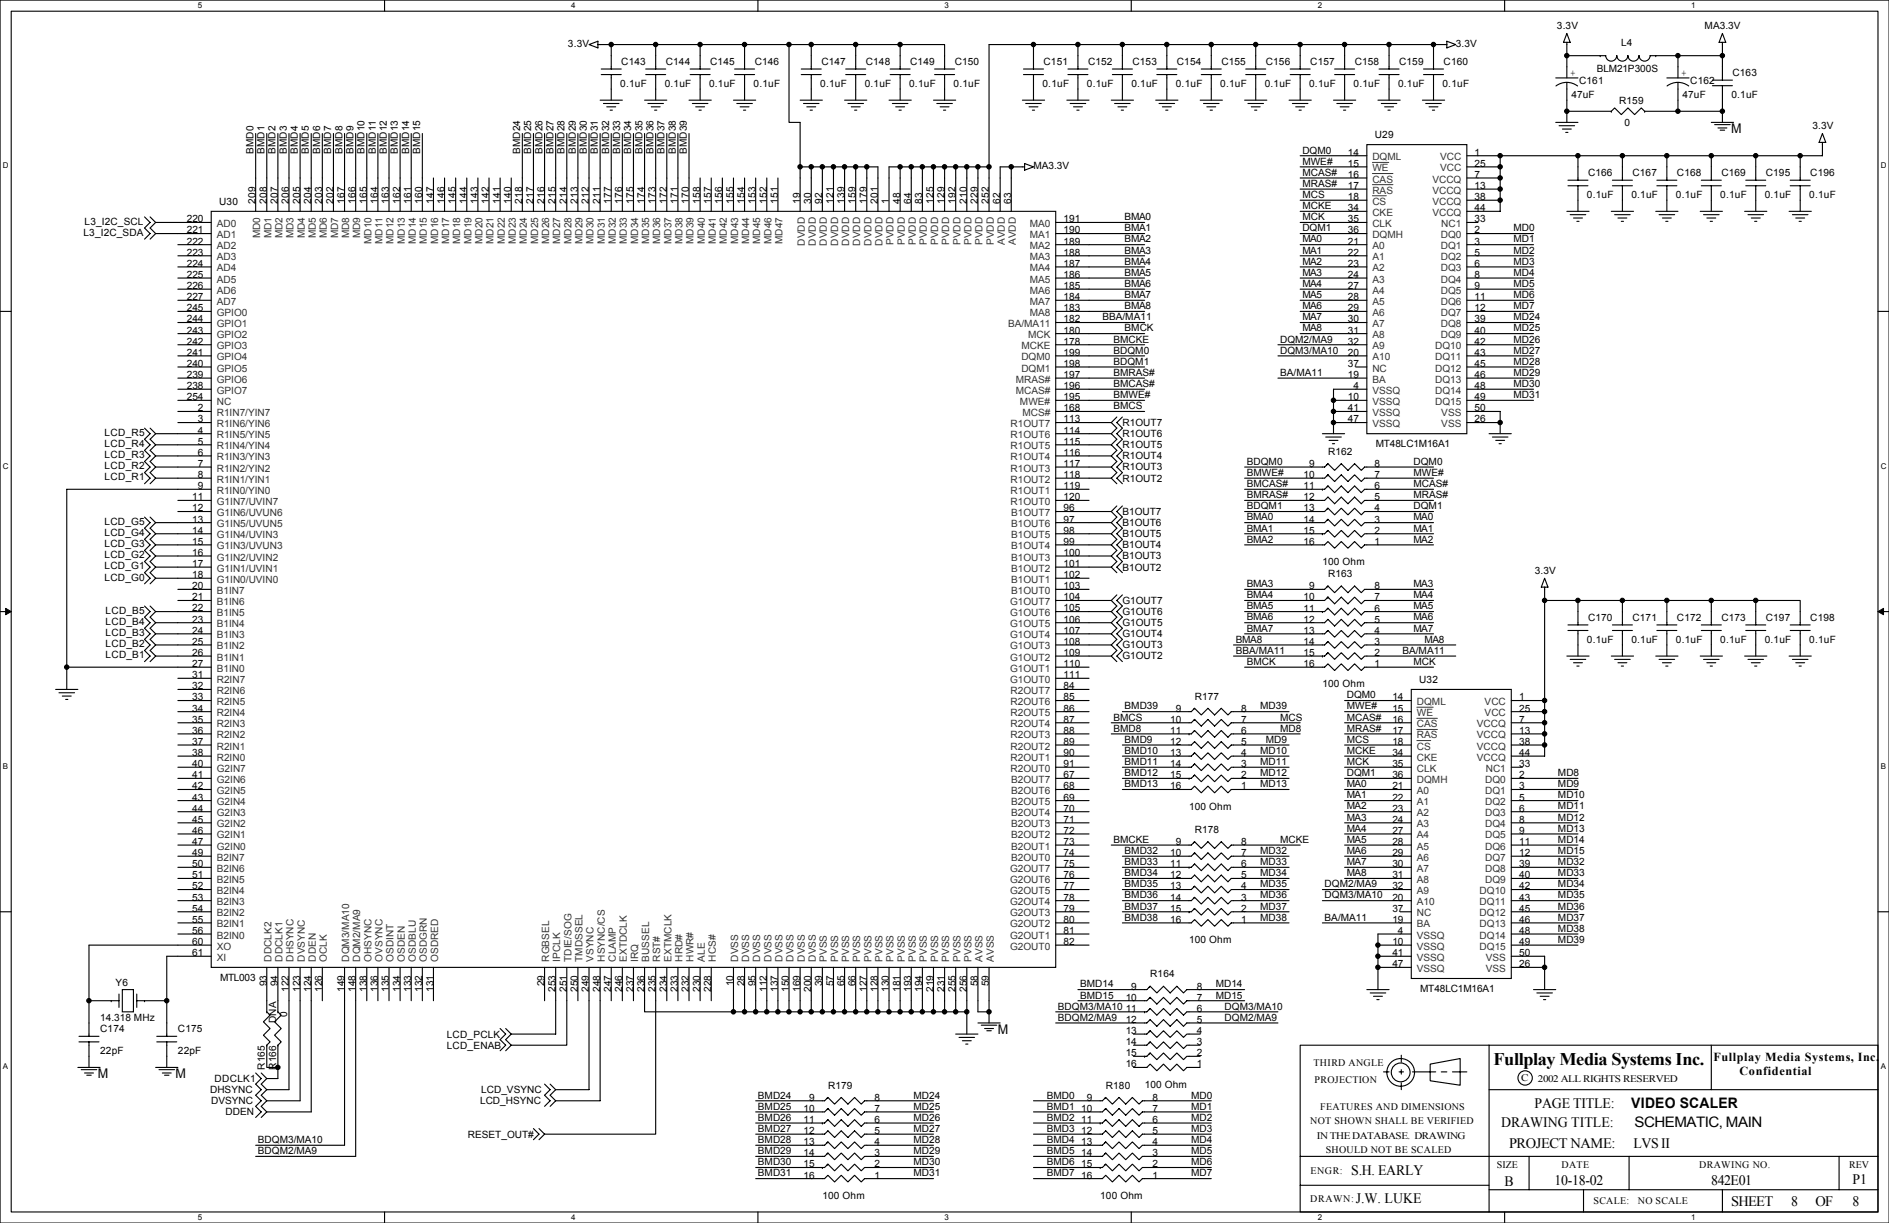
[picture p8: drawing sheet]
<svg xmlns="http://www.w3.org/2000/svg" width="432mm" height="279mm" viewBox="0 0 432 279" stroke-linecap="round" stroke-linejoin="round" font-family="sans-serif">
<defs><g id="words">
<text font-size="4.1" x="341.4" y="243.3">Fullplay Media Systems Inc.</text>
<g font-size="3.3">
<text x="343.2" y="257.5">DRAWING TITLE:</text>
<text x="350.8" y="253.2">PAGE TITLE:</text>
<text x="372.9" y="253">VIDEO SCALER</text>
<text x="373.7" y="257.5">SCHEMATIC, MAIN</text>
<text x="345" y="262.3">PROJECT NAME:</text>
<text x="373.4" y="262.3">LVS II</text>
<text x="308.9" y="268.4">S.H. EARLY</text>
<text x="309.9" y="274.8">J.W. LUKE</text>
<text x="343.9" y="271">B</text>
<text x="355.4" y="270.7">10-18-02</text>
<text x="391.2" y="270.7">842E01</text>
<text x="395.8" y="275.5">SHEET</text>
<text x="409.5" y="275.5">8</text>
<text x="415" y="275.5">OF</text>
<text x="423.4" y="270.4">P1</text>
<text x="423.4" y="275.5">8</text>
</g>
<g font-size="3">
<text x="395.8" y="30.4">M</text>
<text x="228.1" y="236.2">M</text>
<text x="22.4" y="246.3">M</text>
<text x="40.2" y="246.3">M</text>
</g>
<g font-size="2.8">
<text x="391.7" y="242.3">Fullplay Media Systems, Inc.</text>
<text x="397.6" y="245.6">Confidential</text>
</g>
<g font-size="2.3">
<text x="129.8" y="10.7">3.3V</text>
<text x="332.8" y="10.7">3.3V</text>
<text x="355.9" y="6.6">3.3V</text>
<text x="370.6" y="10.5">L4</text>
<text x="389.7" y="6.6">MA3.3V</text>
<text x="142" y="14.8">C143</text>
<text x="152.2" y="14.8">C144</text>
<text x="162.3" y="14.8">C145</text>
<text x="172.5" y="14.8">C146</text>
<text x="187.7" y="14.8">C147</text>
<text x="197.9" y="14.8">C148</text>
<text x="208.1" y="14.8">C149</text>
<text x="218.2" y="14.8">C150</text>
<text x="238.5" y="14.8">C151</text>
<text x="248.7" y="14.8">C152</text>
<text x="258.9" y="14.8">C153</text>
<text x="269" y="14.8">C154</text>
<text x="279.2" y="14.8">C155</text>
<text x="289.3" y="14.8">C156</text>
<text x="299.5" y="14.8">C157</text>
<text x="309.7" y="14.8">C158</text>
<text x="319.8" y="14.8">C159</text>
<text x="330" y="14.8">C160</text>
<text x="358.9" y="17.3">+</text>
<text x="365" y="16.6">BLM21P300S</text>
<text x="384.3" y="17.3">+</text>
<text x="396" y="17.3">C163</text>
<text x="141.8" y="19.9">0.1uF</text>
<text x="151.9" y="19.9">0.1uF</text>
<text x="162.1" y="19.9">0.1uF</text>
<text x="172.3" y="19.9">0.1uF</text>
<text x="187.5" y="19.9">0.1uF</text>
<text x="197.7" y="19.9">0.1uF</text>
<text x="207.8" y="19.9">0.1uF</text>
<text x="218" y="19.9">0.1uF</text>
<text x="238.3" y="19.9">0.1uF</text>
<text x="248.5" y="19.9">0.1uF</text>
<text x="258.6" y="19.9">0.1uF</text>
<text x="268.8" y="19.9">0.1uF</text>
<text x="278.9" y="19.9">0.1uF</text>
<text x="289.1" y="19.9">0.1uF</text>
<text x="299.3" y="19.9">0.1uF</text>
<text x="309.4" y="19.9">0.1uF</text>
<text x="319.6" y="19.9">0.1uF</text>
<text x="329.7" y="19.9">0.1uF</text>
<text x="359.2" y="22.4">47uF</text>
<text x="361" y="19.1">C161</text>
<text x="370.1" y="23.7">R159</text>
<text x="384.6" y="22.4">47uF</text>
<text x="386.4" y="19.1">C162</text>
<text x="395.8" y="22.4">0.1uF</text>
<text x="371.4" y="28.7">0</text>
<text x="414.3" y="29.5">3.3V</text>
<text x="57.9" y="35.1" transform="rotate(-90 57.9 35.1)">BMD0</text>
<text x="60.5" y="35.1" transform="rotate(-90 60.5 35.1)">BMD1</text>
<text x="63" y="35.1" transform="rotate(-90 63 35.1)">BMD2</text>
<text x="65.6" y="35.1" transform="rotate(-90 65.6 35.1)">BMD3</text>
<text x="68.1" y="35.1" transform="rotate(-90 68.1 35.1)">BMD4</text>
<text x="70.6" y="35.1" transform="rotate(-90 70.6 35.1)">BMD5</text>
<text x="73.2" y="35.1" transform="rotate(-90 73.2 35.1)">BMD6</text>
<text x="75.7" y="35.1" transform="rotate(-90 75.7 35.1)">BMD7</text>
<text x="78.3" y="35.1" transform="rotate(-90 78.3 35.1)">BMD8</text>
<text x="80.8" y="35.1" transform="rotate(-90 80.8 35.1)">BMD9</text>
<text x="83.3" y="35.1" transform="rotate(-90 83.3 35.1)">BMD10</text>
<text x="85.9" y="35.1" transform="rotate(-90 85.9 35.1)">BMD11</text>
<text x="88.4" y="35.1" transform="rotate(-90 88.4 35.1)">BMD12</text>
<text x="91" y="35.1" transform="rotate(-90 91 35.1)">BMD13</text>
<text x="93.5" y="35.1" transform="rotate(-90 93.5 35.1)">BMD14</text>
<text x="96" y="35.1" transform="rotate(-90 96 35.1)">BMD15</text>
<text x="118.9" y="35.1" transform="rotate(-90 118.9 35.1)">BMD24</text>
<text x="121.4" y="35.1" transform="rotate(-90 121.4 35.1)">BMD25</text>
<text x="124" y="35.1" transform="rotate(-90 124 35.1)">BMD26</text>
<text x="126.5" y="35.1" transform="rotate(-90 126.5 35.1)">BMD27</text>
<text x="129.1" y="35.1" transform="rotate(-90 129.1 35.1)">BMD28</text>
<text x="131.6" y="35.1" transform="rotate(-90 131.6 35.1)">BMD29</text>
<text x="134.1" y="35.1" transform="rotate(-90 134.1 35.1)">BMD30</text>
<text x="136.7" y="35.1" transform="rotate(-90 136.7 35.1)">BMD31</text>
<text x="139.2" y="35.1" transform="rotate(-90 139.2 35.1)">BMD32</text>
<text x="141.8" y="35.1" transform="rotate(-90 141.8 35.1)">BMD33</text>
<text x="144.3" y="35.1" transform="rotate(-90 144.3 35.1)">BMD34</text>
<text x="146.8" y="35.1" transform="rotate(-90 146.8 35.1)">BMD35</text>
<text x="149.4" y="35.1" transform="rotate(-90 149.4 35.1)">BMD36</text>
<text x="151.9" y="35.1" transform="rotate(-90 151.9 35.1)">BMD37</text>
<text x="154.5" y="35.1" transform="rotate(-90 154.5 35.1)">BMD38</text>
<text x="157" y="35.1" transform="rotate(-90 157 35.1)">BMD39</text>
<text x="297.7" y="35.1">DQM0</text>
<text x="308.1" y="35.6">14</text>
<text x="314.2" y="31.5">U29</text>
<text x="337.1" y="35.6">1</text>
<text x="236.2" y="38.7">MA3.3V</text>
<text x="297.7" y="37.6">MWE#</text>
<text x="297.7" y="40.2">MCAS#</text>
<text x="308.1" y="38.1">15</text>
<text x="308.1" y="40.6">16</text>
<text x="337.1" y="38.1">25</text>
<text x="337.1" y="40.6">7</text>
<text x="363" y="40.2">C166</text>
<text x="373.2" y="40.2">C167</text>
<text x="383.3" y="40.2">C168</text>
<text x="393.5" y="40.2">C169</text>
<text x="403.6" y="40.2">C195</text>
<text x="413.8" y="40.2">C196</text>
<text x="50.1" y="46.8">U30</text>
<text x="58.4" y="46.5" transform="rotate(-90 58.4 46.5)">209</text>
<text x="61" y="46.5" transform="rotate(-90 61 46.5)">208</text>
<text x="63.5" y="46.5" transform="rotate(-90 63.5 46.5)">207</text>
<text x="66" y="46.5" transform="rotate(-90 66 46.5)">206</text>
<text x="68.6" y="46.5" transform="rotate(-90 68.6 46.5)">205</text>
<text x="71.1" y="46.5" transform="rotate(-90 71.1 46.5)">204</text>
<text x="73.7" y="46.5" transform="rotate(-90 73.7 46.5)">203</text>
<text x="76.2" y="46.5" transform="rotate(-90 76.2 46.5)">202</text>
<text x="78.7" y="46.5" transform="rotate(-90 78.7 46.5)">167</text>
<text x="81.3" y="46.5" transform="rotate(-90 81.3 46.5)">166</text>
<text x="83.8" y="46.5" transform="rotate(-90 83.8 46.5)">165</text>
<text x="86.4" y="46.5" transform="rotate(-90 86.4 46.5)">164</text>
<text x="88.9" y="46.5" transform="rotate(-90 88.9 46.5)">163</text>
<text x="91.4" y="46.5" transform="rotate(-90 91.4 46.5)">162</text>
<text x="94" y="46.5" transform="rotate(-90 94 46.5)">161</text>
<text x="96.5" y="46.5" transform="rotate(-90 96.5 46.5)">160</text>
<text x="99.1" y="46.5" transform="rotate(-90 99.1 46.5)">147</text>
<text x="101.6" y="46.5" transform="rotate(-90 101.6 46.5)">146</text>
<text x="104.1" y="46.5" transform="rotate(-90 104.1 46.5)">145</text>
<text x="106.7" y="46.5" transform="rotate(-90 106.7 46.5)">144</text>
<text x="109.2" y="46.5" transform="rotate(-90 109.2 46.5)">143</text>
<text x="111.8" y="46.5" transform="rotate(-90 111.8 46.5)">142</text>
<text x="114.3" y="46.5" transform="rotate(-90 114.3 46.5)">141</text>
<text x="116.8" y="46.5" transform="rotate(-90 116.8 46.5)">140</text>
<text x="119.4" y="46.5" transform="rotate(-90 119.4 46.5)">218</text>
<text x="121.9" y="46.5" transform="rotate(-90 121.9 46.5)">217</text>
<text x="124.5" y="46.5" transform="rotate(-90 124.5 46.5)">216</text>
<text x="127" y="46.5" transform="rotate(-90 127 46.5)">215</text>
<text x="129.5" y="46.5" transform="rotate(-90 129.5 46.5)">214</text>
<text x="132.1" y="46.5" transform="rotate(-90 132.1 46.5)">213</text>
<text x="134.6" y="46.5" transform="rotate(-90 134.6 46.5)">212</text>
<text x="137.2" y="46.5" transform="rotate(-90 137.2 46.5)">211</text>
<text x="139.7" y="46.5" transform="rotate(-90 139.7 46.5)">177</text>
<text x="142.2" y="46.5" transform="rotate(-90 142.2 46.5)">176</text>
<text x="144.8" y="46.5" transform="rotate(-90 144.8 46.5)">175</text>
<text x="147.3" y="46.5" transform="rotate(-90 147.3 46.5)">174</text>
<text x="149.9" y="46.5" transform="rotate(-90 149.9 46.5)">173</text>
<text x="152.4" y="46.5" transform="rotate(-90 152.4 46.5)">172</text>
<text x="154.9" y="46.5" transform="rotate(-90 154.9 46.5)">171</text>
<text x="157.5" y="46.5" transform="rotate(-90 157.5 46.5)">170</text>
<text x="160" y="46.5" transform="rotate(-90 160 46.5)">158</text>
<text x="162.6" y="46.5" transform="rotate(-90 162.6 46.5)">157</text>
<text x="165.1" y="46.5" transform="rotate(-90 165.1 46.5)">156</text>
<text x="167.6" y="46.5" transform="rotate(-90 167.6 46.5)">155</text>
<text x="170.2" y="46.5" transform="rotate(-90 170.2 46.5)">154</text>
<text x="172.7" y="46.5" transform="rotate(-90 172.7 46.5)">153</text>
<text x="175.3" y="46.5" transform="rotate(-90 175.3 46.5)">152</text>
<text x="177.8" y="46.5" transform="rotate(-90 177.8 46.5)">151</text>
<text x="182.9" y="46.5" transform="rotate(-90 182.9 46.5)">19</text>
<text x="185.4" y="46.5" transform="rotate(-90 185.4 46.5)">30</text>
<text x="188" y="46.5" transform="rotate(-90 188 46.5)">92</text>
<text x="190.5" y="46.5" transform="rotate(-90 190.5 46.5)">121</text>
<text x="193" y="46.5" transform="rotate(-90 193 46.5)">139</text>
<text x="195.6" y="46.5" transform="rotate(-90 195.6 46.5)">159</text>
<text x="198.1" y="46.5" transform="rotate(-90 198.1 46.5)">179</text>
<text x="200.7" y="46.5" transform="rotate(-90 200.7 46.5)">201</text>
<text x="203.2" y="46.5" transform="rotate(-90 203.2 46.5)">1</text>
<text x="205.7" y="46.5" transform="rotate(-90 205.7 46.5)">48</text>
<text x="208.3" y="46.5" transform="rotate(-90 208.3 46.5)">64</text>
<text x="210.8" y="46.5" transform="rotate(-90 210.8 46.5)">83</text>
<text x="213.4" y="46.5" transform="rotate(-90 213.4 46.5)">125</text>
<text x="215.9" y="46.5" transform="rotate(-90 215.9 46.5)">129</text>
<text x="218.4" y="46.5" transform="rotate(-90 218.4 46.5)">192</text>
<text x="221" y="46.5" transform="rotate(-90 221 46.5)">210</text>
<text x="223.5" y="46.5" transform="rotate(-90 223.5 46.5)">229</text>
<text x="226.1" y="46.5" transform="rotate(-90 226.1 46.5)">252</text>
<text x="228.6" y="46.5" transform="rotate(-90 228.6 46.5)">62</text>
<text x="231.1" y="46.5" transform="rotate(-90 231.1 46.5)">63</text>
<text x="297.7" y="42.7">MRAS#</text>
<text x="297.7" y="45.2">MCS</text>
<text x="297.7" y="47.8">MCKE</text>
<text x="308.1" y="43.2">17</text>
<text x="308.1" y="45.7">18</text>
<text x="337.1" y="43.2">13</text>
<text x="337.1" y="45.7">38</text>
<text x="362.8" y="45.3">0.1uF</text>
<text x="372.9" y="45.3">0.1uF</text>
<text x="383.1" y="45.3">0.1uF</text>
<text x="393.2" y="45.3">0.1uF</text>
<text x="403.4" y="45.3">0.1uF</text>
<text x="413.6" y="45.3">0.1uF</text>
<text x="19.1" y="53.9">L3_I2C_SDA</text>
<text x="19.3" y="51.4">L3_I2C_SCL</text>
<text x="42.7" y="50.8">220</text>
<text x="42.7" y="53.3">221</text>
<text x="243.1" y="50.8">191</text>
<text x="243.1" y="53.3">190</text>
<text x="257.1" y="50.3">BMA0</text>
<text x="257.1" y="52.9">BMA1</text>
<text x="297.7" y="50.3">MCK</text>
<text x="297.7" y="52.9">DQM1</text>
<text x="308.1" y="48.3">34</text>
<text x="308.1" y="50.8">35</text>
<text x="308.1" y="53.3">36</text>
<text x="337.1" y="48.3">44</text>
<text x="337.1" y="50.8">33</text>
<text x="337.1" y="53.3">2</text>
<text x="346" y="52.9">MD0</text>
<text x="42.7" y="55.9">222</text>
<text x="42.7" y="58.4">223</text>
<text x="243.1" y="55.9">189</text>
<text x="243.1" y="58.4">188</text>
<text x="257.1" y="55.4">BMA2</text>
<text x="257.1" y="57.9">BMA3</text>
<text x="297.7" y="55.4">MA0</text>
<text x="297.7" y="57.9">MA1</text>
<text x="308.1" y="55.9">21</text>
<text x="308.1" y="58.4">22</text>
<text x="337.1" y="55.9">3</text>
<text x="337.1" y="58.4">5</text>
<text x="346" y="55.4">MD1</text>
<text x="346" y="57.9">MD2</text>
<text x="42.7" y="61">224</text>
<text x="42.7" y="63.5">225</text>
<text x="243.1" y="61">187</text>
<text x="243.1" y="63.5">186</text>
<text x="257.1" y="63">BMA5</text>
<text x="257.1" y="65.6">BMA6</text>
<text x="257.1" y="60.5">BMA4</text>
<text x="297.7" y="60.5">MA2</text>
<text x="297.7" y="63">MA3</text>
<text x="297.7" y="65.6">MA4</text>
<text x="308.1" y="61">23</text>
<text x="308.1" y="63.5">24</text>
<text x="337.1" y="61">6</text>
<text x="337.1" y="63.5">8</text>
<text x="346" y="65.6">MD5</text>
<text x="346" y="60.5">MD3</text>
<text x="346" y="63">MD4</text>
<text x="42.7" y="66">226</text>
<text x="42.7" y="68.6">227</text>
<text x="42.7" y="71.1">245</text>
<text x="243.1" y="66">185</text>
<text x="243.1" y="68.6">184</text>
<text x="243.1" y="71.1">183</text>
<text x="257.1" y="68.1">BMA7</text>
<text x="257.1" y="70.6">BMA8</text>
<text x="297.7" y="68.1">MA5</text>
<text x="297.7" y="70.6">MA6</text>
<text x="308.1" y="66">27</text>
<text x="308.1" y="68.6">28</text>
<text x="308.1" y="71.1">29</text>
<text x="337.1" y="66">9</text>
<text x="337.1" y="68.6">11</text>
<text x="337.1" y="71.1">12</text>
<text x="346" y="68.1">MD6</text>
<text x="346" y="70.6">MD7</text>
<text x="42.7" y="73.7">244</text>
<text x="42.7" y="76.2">243</text>
<text x="243.1" y="76.2">180</text>
<text x="243.1" y="73.7">182</text>
<text x="252" y="73.2">BBA/MA11</text>
<text x="257.1" y="75.7">BMCK</text>
<text x="297.7" y="73.2">MA7</text>
<text x="297.7" y="75.7">MA8</text>
<text x="308.1" y="73.7">30</text>
<text x="308.1" y="76.2">31</text>
<text x="337.1" y="73.7">39</text>
<text x="337.1" y="76.2">40</text>
<text x="346" y="73.2">MD24</text>
<text x="346" y="75.7">MD25</text>
<text x="42.7" y="78.7">242</text>
<text x="42.7" y="81.3">241</text>
<text x="42.7" y="83.8">240</text>
<text x="243.1" y="78.7">178</text>
<text x="243.1" y="81.3">199</text>
<text x="243.1" y="83.8">198</text>
<text x="254.5" y="80.8">BDQM0</text>
<text x="254.5" y="78.3">BMCKE</text>
<text x="254.5" y="83.3">BDQM1</text>
<text x="292.6" y="80.8">DQM3/MA10</text>
<text x="292.6" y="78.3">DQM2/MA9</text>
<text x="308.1" y="81.3">20</text>
<text x="308.1" y="78.7">32</text>
<text x="308.1" y="83.8">37</text>
<text x="337.1" y="78.7">42</text>
<text x="337.1" y="81.3">43</text>
<text x="337.1" y="83.8">45</text>
<text x="346" y="78.3">MD26</text>
<text x="346" y="80.8">MD27</text>
<text x="346" y="83.3">MD28</text>
<text x="42.7" y="86.4">239</text>
<text x="42.7" y="88.9">238</text>
<text x="243.1" y="86.4">197</text>
<text x="243.1" y="88.9">196</text>
<text x="254.5" y="88.4">BMCAS#</text>
<text x="254.5" y="85.9">BMRAS#</text>
<text x="292.6" y="85.9">BA/MA11</text>
<text x="308.1" y="86.4">19</text>
<text x="309.4" y="88.9">4</text>
<text x="337.1" y="86.4">46</text>
<text x="337.1" y="88.9">48</text>
<text x="346" y="85.9">MD29</text>
<text x="346" y="88.4">MD30</text>
<text x="42.7" y="91.4">254</text>
<text x="45.2" y="94">2</text>
<text x="243.1" y="94">168</text>
<text x="243.1" y="91.4">195</text>
<text x="254.5" y="91">BMWE#</text>
<text x="254.5" y="93.5">BMCS</text>
<text x="308.1" y="91.4">10</text>
<text x="308.1" y="94">41</text>
<text x="337.1" y="91.4">49</text>
<text x="337.1" y="94">50</text>
<text x="346" y="91">MD31</text>
<text x="23.9" y="99.6">LCD_R5</text>
<text x="45.2" y="96.5">3</text>
<text x="45.2" y="99.1">4</text>
<text x="45.2" y="101.6">5</text>
<text x="243.1" y="96.5">113</text>
<text x="243.1" y="99.1">114</text>
<text x="243.1" y="101.6">115</text>
<text x="256.6" y="99.9">R1OUT6</text>
<text x="256.6" y="97.3">R1OUT7</text>
<text x="308.1" y="96.5">47</text>
<text x="337.1" y="96.5">26</text>
<text x="23.9" y="107.2">LCD_R2</text>
<text x="23.9" y="104.7">LCD_R3</text>
<text x="23.9" y="102.2">LCD_R4</text>
<text x="45.2" y="104.1">6</text>
<text x="45.2" y="106.7">7</text>
<text x="243.1" y="104.1">116</text>
<text x="243.1" y="106.7">117</text>
<text x="256.6" y="107.5">R1OUT3</text>
<text x="256.6" y="104.9">R1OUT4</text>
<text x="256.6" y="102.4">R1OUT5</text>
<text x="285" y="106.2">BDQM0</text>
<text x="299.2" y="106.7">9</text>
<text x="303.6" y="103.9">R162</text>
<text x="314.2" y="106.7">8</text>
<text x="314.5" y="102.2">MT48LC1M16A1</text>
<text x="323.1" y="106.2">DQM0</text>
<text x="23.9" y="109.8">LCD_R1</text>
<text x="45.2" y="109.2">8</text>
<text x="45.2" y="111.8">9</text>
<text x="243.1" y="109.2">118</text>
<text x="243.1" y="111.8">119</text>
<text x="256.6" y="110">R1OUT2</text>
<text x="285" y="108.7">BMWE#</text>
<text x="285" y="111.3">BMCAS#</text>
<text x="285" y="113.8">BMRAS#</text>
<text x="298" y="109.2">10</text>
<text x="298" y="111.8">11</text>
<text x="314.2" y="111.8">6</text>
<text x="314.2" y="109.2">7</text>
<text x="323.1" y="108.7">MWE#</text>
<text x="323.1" y="111.3">MCAS#</text>
<text x="323.1" y="113.8">MRAS#</text>
<text x="23.9" y="119.9">LCD_G5</text>
<text x="44" y="114.3">11</text>
<text x="44" y="116.8">12</text>
<text x="44" y="119.4">13</text>
<text x="243.1" y="116.8">96</text>
<text x="243.1" y="119.4">97</text>
<text x="243.1" y="114.3">120</text>
<text x="256.6" y="117.6">B1OUT7</text>
<text x="285" y="116.4">BDQM1</text>
<text x="285" y="118.9">BMA0</text>
<text x="298" y="114.3">12</text>
<text x="298" y="116.8">13</text>
<text x="298" y="119.4">14</text>
<text x="314.2" y="119.4">3</text>
<text x="314.2" y="116.8">4</text>
<text x="314.2" y="114.3">5</text>
<text x="323.1" y="116.4">DQM1</text>
<text x="323.1" y="118.9">MA0</text>
<text x="23.9" y="125">LCD_G3</text>
<text x="23.9" y="122.5">LCD_G4</text>
<text x="44" y="121.9">14</text>
<text x="44" y="124.5">15</text>
<text x="243.1" y="121.9">98</text>
<text x="243.1" y="124.5">99</text>
<text x="256.6" y="125.3">B1OUT4</text>
<text x="256.6" y="122.7">B1OUT5</text>
<text x="256.6" y="120.2">B1OUT6</text>
<text x="285" y="121.4">BMA1</text>
<text x="285" y="124">BMA2</text>
<text x="298" y="121.9">15</text>
<text x="298" y="124.5">16</text>
<text x="314.2" y="124.5">1</text>
<text x="314.2" y="121.9">2</text>
<text x="323.1" y="121.4">MA1</text>
<text x="323.1" y="124">MA2</text>
<text x="23.9" y="130.1">LCD_G1</text>
<text x="23.9" y="127.6">LCD_G2</text>
<text x="44" y="127">16</text>
<text x="44" y="129.5">17</text>
<text x="243.1" y="127">100</text>
<text x="243.1" y="129.5">101</text>
<text x="256.6" y="130.3">B1OUT2</text>
<text x="256.6" y="127.8">B1OUT3</text>
<text x="302.3" y="129.1">100 Ohm</text>
<text x="303.6" y="131.9">R163</text>
<text x="350.8" y="131.1">3.3V</text>
<text x="23.9" y="132.6">LCD_G0</text>
<text x="44" y="132.1">18</text>
<text x="44" y="134.6">20</text>
<text x="44" y="137.2">21</text>
<text x="243.1" y="137.2">104</text>
<text x="243.1" y="132.1">102</text>
<text x="243.1" y="134.6">103</text>
<text x="256.6" y="138">G1OUT7</text>
<text x="285" y="134.1">BMA3</text>
<text x="285" y="136.7">BMA4</text>
<text x="298" y="137.2">10</text>
<text x="299.2" y="134.6">9</text>
<text x="314.2" y="134.6">8</text>
<text x="314.2" y="137.2">7</text>
<text x="323.1" y="134.1">MA3</text>
<text x="323.1" y="136.7">MA4</text>
<text x="24.2" y="142.8">LCD_B4</text>
<text x="24.2" y="140.3">LCD_B5</text>
<text x="44" y="139.7">22</text>
<text x="44" y="142.2">23</text>
<text x="243.1" y="139.7">105</text>
<text x="243.1" y="142.2">106</text>
<text x="256.6" y="143">G1OUT5</text>
<text x="256.6" y="140.5">G1OUT6</text>
<text x="285" y="139.2">BMA5</text>
<text x="285" y="141.8">BMA6</text>
<text x="298" y="139.7">11</text>
<text x="298" y="142.2">12</text>
<text x="314.2" y="142.2">5</text>
<text x="314.2" y="139.7">6</text>
<text x="323.1" y="139.2">MA5</text>
<text x="323.1" y="141.8">MA6</text>
<text x="363" y="141.8">C170</text>
<text x="373.2" y="141.8">C171</text>
<text x="383.3" y="141.8">C172</text>
<text x="393.5" y="141.8">C173</text>
<text x="403.6" y="141.8">C197</text>
<text x="413.8" y="141.8">C198</text>
<text x="24.2" y="147.9">LCD_B2</text>
<text x="24.2" y="145.3">LCD_B3</text>
<text x="44" y="144.8">24</text>
<text x="44" y="147.3">25</text>
<text x="44" y="149.9">26</text>
<text x="243.1" y="144.8">107</text>
<text x="243.1" y="147.3">108</text>
<text x="243.1" y="149.9">109</text>
<text x="256.6" y="148.1">G1OUT3</text>
<text x="256.6" y="145.6">G1OUT4</text>
<text x="282.5" y="149.4">BBA/MA11</text>
<text x="282.5" y="146.8">BMA8</text>
<text x="285" y="144.3">BMA7</text>
<text x="298" y="144.8">13</text>
<text x="298" y="147.3">14</text>
<text x="298" y="149.9">15</text>
<text x="314.2" y="147.3">3</text>
<text x="314.2" y="144.8">4</text>
<text x="314.2" y="149.9">2</text>
<text x="320.6" y="149.4">BA/MA11</text>
<text x="323.1" y="144.3">MA7</text>
<text x="325.6" y="146.8">MA8</text>
<text x="362.8" y="146.9">0.1uF</text>
<text x="372.9" y="146.9">0.1uF</text>
<text x="383.1" y="146.9">0.1uF</text>
<text x="393.2" y="146.9">0.1uF</text>
<text x="403.4" y="146.9">0.1uF</text>
<text x="413.6" y="146.9">0.1uF</text>
<text x="24.2" y="150.4">LCD_B1</text>
<text x="44" y="152.4">27</text>
<text x="44" y="154.9">31</text>
<text x="243.1" y="152.4">110</text>
<text x="243.1" y="154.9">111</text>
<text x="256.6" y="150.7">G1OUT2</text>
<text x="285" y="151.9">BMCK</text>
<text x="298" y="152.4">16</text>
<text x="314.2" y="152.4">1</text>
<text x="323.1" y="151.9">MCK</text>
<text x="324.4" y="156">U32</text>
<text x="44" y="157.5">32</text>
<text x="44" y="160">33</text>
<text x="243.1" y="157.5">84</text>
<text x="243.1" y="160">85</text>
<text x="273.1" y="159.8">R177</text>
<text x="302.3" y="157">100 Ohm</text>
<text x="307.9" y="159.5">DQM0</text>
<text x="318.3" y="160">14</text>
<text x="347.2" y="160">1</text>
<text x="44" y="162.6">34</text>
<text x="44" y="165.1">35</text>
<text x="44" y="167.6">36</text>
<text x="243.1" y="162.6">86</text>
<text x="243.1" y="165.1">87</text>
<text x="243.1" y="167.6">88</text>
<text x="254.5" y="164.6">BMCS</text>
<text x="254.5" y="167.2">BMD8</text>
<text x="257.1" y="162.1">BMD39</text>
<text x="267.5" y="165.1">10</text>
<text x="267.5" y="167.6">11</text>
<text x="268.8" y="162.6">9</text>
<text x="283.7" y="162.6">8</text>
<text x="283.7" y="167.6">6</text>
<text x="283.7" y="165.1">7</text>
<text x="288.1" y="162.1">MD39</text>
<text x="292.6" y="164.6">MCS</text>
<text x="292.6" y="167.2">MD8</text>
<text x="307.9" y="162.1">MWE#</text>
<text x="307.9" y="164.6">MCAS#</text>
<text x="307.9" y="167.2">MRAS#</text>
<text x="318.3" y="162.6">15</text>
<text x="318.3" y="165.1">16</text>
<text x="318.3" y="167.6">17</text>
<text x="347.2" y="162.6">25</text>
<text x="347.2" y="165.1">7</text>
<text x="347.2" y="167.6">13</text>
<text x="44" y="170.2">37</text>
<text x="44" y="172.7">38</text>
<text x="243.1" y="170.2">89</text>
<text x="243.1" y="172.7">90</text>
<text x="257.1" y="169.7">BMD9</text>
<text x="257.1" y="172.2">BMD10</text>
<text x="267.5" y="170.2">12</text>
<text x="267.5" y="172.7">13</text>
<text x="283.7" y="172.7">4</text>
<text x="283.7" y="170.2">5</text>
<text x="288.1" y="172.2">MD10</text>
<text x="289.3" y="169.7">MD9</text>
<text x="307.9" y="169.7">MCS</text>
<text x="307.9" y="172.2">MCKE</text>
<text x="318.3" y="172.7">34</text>
<text x="318.3" y="170.2">18</text>
<text x="347.2" y="170.2">38</text>
<text x="347.2" y="172.7">44</text>
<text x="44" y="175.3">40</text>
<text x="44" y="177.8">41</text>
<text x="243.1" y="177.8">67</text>
<text x="243.1" y="175.3">91</text>
<text x="257.1" y="179.9">BMD13</text>
<text x="257.1" y="174.8">BMD11</text>
<text x="257.1" y="177.3">BMD12</text>
<text x="267.5" y="175.3">14</text>
<text x="267.5" y="177.8">15</text>
<text x="283.7" y="175.3">3</text>
<text x="283.7" y="177.8">2</text>
<text x="288.1" y="179.9">MD13</text>
<text x="288.1" y="174.8">MD11</text>
<text x="288.1" y="177.3">MD12</text>
<text x="307.9" y="179.9">MA0</text>
<text x="307.9" y="174.8">MCK</text>
<text x="307.9" y="177.3">DQM1</text>
<text x="318.3" y="175.3">35</text>
<text x="318.3" y="177.8">36</text>
<text x="347.2" y="175.3">33</text>
<text x="347.2" y="177.8">2</text>
<text x="356.1" y="177.3">MD8</text>
<text x="356.1" y="179.9">MD9</text>
<text x="44" y="180.3">42</text>
<text x="44" y="182.9">43</text>
<text x="44" y="185.4">44</text>
<text x="243.1" y="180.3">68</text>
<text x="243.1" y="182.9">69</text>
<text x="243.1" y="185.4">70</text>
<text x="267.5" y="180.3">16</text>
<text x="271.8" y="185">100 Ohm</text>
<text x="283.7" y="180.3">1</text>
<text x="307.9" y="182.4">MA1</text>
<text x="307.9" y="184.9">MA2</text>
<text x="318.3" y="180.3">21</text>
<text x="318.3" y="182.9">22</text>
<text x="318.3" y="185.4">23</text>
<text x="347.2" y="180.3">3</text>
<text x="347.2" y="182.9">5</text>
<text x="347.2" y="185.4">6</text>
<text x="356.1" y="182.4">MD10</text>
<text x="356.1" y="184.9">MD11</text>
<text x="44" y="188">45</text>
<text x="44" y="190.5">46</text>
<text x="243.1" y="188">71</text>
<text x="243.1" y="190.5">72</text>
<text x="273.1" y="190.3">R178</text>
<text x="307.9" y="187.5">MA3</text>
<text x="307.9" y="190">MA4</text>
<text x="318.3" y="188">24</text>
<text x="318.3" y="190.5">27</text>
<text x="347.2" y="188">8</text>
<text x="347.2" y="190.5">9</text>
<text x="356.1" y="190">MD13</text>
<text x="356.1" y="187.5">MD12</text>
<text x="44" y="193">47</text>
<text x="44" y="195.6">49</text>
<text x="243.1" y="193">73</text>
<text x="243.1" y="195.6">74</text>
<text x="254.5" y="192.6">BMCKE</text>
<text x="257.1" y="197.6">BMD33</text>
<text x="257.1" y="195.1">BMD32</text>
<text x="267.5" y="195.6">10</text>
<text x="268.8" y="193">9</text>
<text x="283.7" y="193">8</text>
<text x="283.7" y="195.6">7</text>
<text x="288.1" y="195.1">MD32</text>
<text x="288.1" y="197.6">MD33</text>
<text x="292.6" y="192.6">MCKE</text>
<text x="307.9" y="192.6">MA5</text>
<text x="307.9" y="195.1">MA6</text>
<text x="307.9" y="197.6">MA7</text>
<text x="318.3" y="193">28</text>
<text x="318.3" y="195.6">29</text>
<text x="347.2" y="193">11</text>
<text x="347.2" y="195.6">12</text>
<text x="356.1" y="192.6">MD14</text>
<text x="356.1" y="195.1">MD15</text>
<text x="356.1" y="197.6">MD32</text>
<text x="44" y="198.1">50</text>
<text x="44" y="200.7">51</text>
<text x="44" y="203.2">52</text>
<text x="243.1" y="198.1">75</text>
<text x="243.1" y="200.7">76</text>
<text x="243.1" y="203.2">77</text>
<text x="257.1" y="200.2">BMD34</text>
<text x="257.1" y="202.7">BMD35</text>
<text x="267.5" y="198.1">11</text>
<text x="267.5" y="200.7">12</text>
<text x="267.5" y="203.2">13</text>
<text x="283.7" y="203.2">4</text>
<text x="283.7" y="200.7">5</text>
<text x="283.7" y="198.1">6</text>
<text x="288.1" y="200.2">MD34</text>
<text x="288.1" y="202.7">MD35</text>
<text x="302.8" y="202.7">DQM2/MA9</text>
<text x="307.9" y="200.2">MA8</text>
<text x="318.3" y="198.1">30</text>
<text x="318.3" y="200.7">31</text>
<text x="318.3" y="203.2">32</text>
<text x="347.2" y="203.2">42</text>
<text x="347.2" y="198.1">39</text>
<text x="347.2" y="200.7">40</text>
<text x="356.1" y="200.2">MD33</text>
<text x="356.1" y="202.7">MD34</text>
<text x="44" y="205.7">53</text>
<text x="44" y="208.3">54</text>
<text x="243.1" y="205.7">78</text>
<text x="243.1" y="208.3">79</text>
<text x="257.1" y="205.3">BMD36</text>
<text x="257.1" y="207.8">BMD37</text>
<text x="267.5" y="205.7">14</text>
<text x="267.5" y="208.3">15</text>
<text x="283.7" y="205.7">3</text>
<text x="283.7" y="208.3">2</text>
<text x="288.1" y="205.3">MD36</text>
<text x="288.1" y="207.8">MD37</text>
<text x="302.8" y="205.3">DQM3/MA10</text>
<text x="318.3" y="205.7">20</text>
<text x="318.3" y="208.3">37</text>
<text x="347.2" y="205.7">43</text>
<text x="347.2" y="208.3">45</text>
<text x="356.1" y="205.3">MD35</text>
<text x="356.1" y="207.8">MD36</text>
<text x="44" y="210.8">55</text>
<text x="44" y="213.4">56</text>
<text x="44" y="215.9">60</text>
<text x="243.1" y="210.8">80</text>
<text x="243.1" y="213.4">81</text>
<text x="243.1" y="215.9">82</text>
<text x="257.1" y="210.3">BMD38</text>
<text x="267.5" y="210.8">16</text>
<text x="271.8" y="215.4">100 Ohm</text>
<text x="283.7" y="210.8">1</text>
<text x="288.1" y="210.3">MD38</text>
<text x="302.8" y="210.3">BA/MA11</text>
<text x="318.3" y="215.9">10</text>
<text x="318.3" y="210.8">19</text>
<text x="319.6" y="213.4">4</text>
<text x="347.2" y="210.8">46</text>
<text x="347.2" y="213.4">48</text>
<text x="347.2" y="215.9">49</text>
<text x="356.1" y="210.3">MD37</text>
<text x="356.1" y="212.9">MD38</text>
<text x="356.1" y="215.4">MD39</text>
<text x="44" y="218.4">61</text>
<text x="318.3" y="218.4">41</text>
<text x="318.3" y="221">47</text>
<text x="347.2" y="221">26</text>
<text x="347.2" y="218.4">50</text>
<text x="26.4" y="225.3">Y6</text>
<text x="50.3" y="224.1">MTL003</text>
<text x="61" y="225.4" transform="rotate(-90 61 225.4)">93</text>
<text x="63.5" y="225.4" transform="rotate(-90 63.5 225.4)">94</text>
<text x="66" y="226.7" transform="rotate(-90 66 226.7)">122</text>
<text x="68.6" y="226.7" transform="rotate(-90 68.6 226.7)">123</text>
<text x="71.1" y="226.7" transform="rotate(-90 71.1 226.7)">124</text>
<text x="73.7" y="226.7" transform="rotate(-90 73.7 226.7)">126</text>
<text x="78.7" y="226.7" transform="rotate(-90 78.7 226.7)">149</text>
<text x="81.3" y="226.7" transform="rotate(-90 81.3 226.7)">148</text>
<text x="83.8" y="226.7" transform="rotate(-90 83.8 226.7)">138</text>
<text x="86.4" y="226.7" transform="rotate(-90 86.4 226.7)">136</text>
<text x="88.9" y="226.7" transform="rotate(-90 88.9 226.7)">135</text>
<text x="91.4" y="226.7" transform="rotate(-90 91.4 226.7)">134</text>
<text x="94" y="226.7" transform="rotate(-90 94 226.7)">133</text>
<text x="96.5" y="226.7" transform="rotate(-90 96.5 226.7)">132</text>
<text x="99.1" y="226.7" transform="rotate(-90 99.1 226.7)">131</text>
<text x="124.5" y="225.4" transform="rotate(-90 124.5 225.4)">29</text>
<text x="127" y="226.7" transform="rotate(-90 127 226.7)">253</text>
<text x="129.5" y="226.7" transform="rotate(-90 129.5 226.7)">251</text>
<text x="132.1" y="226.7" transform="rotate(-90 132.1 226.7)">250</text>
<text x="134.6" y="226.7" transform="rotate(-90 134.6 226.7)">249</text>
<text x="137.2" y="226.7" transform="rotate(-90 137.2 226.7)">248</text>
<text x="139.7" y="226.7" transform="rotate(-90 139.7 226.7)">247</text>
<text x="142.2" y="226.7" transform="rotate(-90 142.2 226.7)">246</text>
<text x="144.8" y="226.7" transform="rotate(-90 144.8 226.7)">237</text>
<text x="147.3" y="226.7" transform="rotate(-90 147.3 226.7)">236</text>
<text x="149.9" y="226.7" transform="rotate(-90 149.9 226.7)">235</text>
<text x="152.4" y="226.7" transform="rotate(-90 152.4 226.7)">234</text>
<text x="154.9" y="226.7" transform="rotate(-90 154.9 226.7)">233</text>
<text x="157.5" y="226.7" transform="rotate(-90 157.5 226.7)">232</text>
<text x="160" y="226.7" transform="rotate(-90 160 226.7)">230</text>
<text x="162.6" y="226.7" transform="rotate(-90 162.6 226.7)">228</text>
<text x="167.6" y="225.4" transform="rotate(-90 167.6 225.4)">10</text>
<text x="170.2" y="225.4" transform="rotate(-90 170.2 225.4)">28</text>
<text x="172.7" y="225.4" transform="rotate(-90 172.7 225.4)">95</text>
<text x="175.3" y="226.7" transform="rotate(-90 175.3 226.7)">112</text>
<text x="177.8" y="226.7" transform="rotate(-90 177.8 226.7)">137</text>
<text x="180.3" y="226.7" transform="rotate(-90 180.3 226.7)">150</text>
<text x="182.9" y="226.7" transform="rotate(-90 182.9 226.7)">169</text>
<text x="185.4" y="226.7" transform="rotate(-90 185.4 226.7)">200</text>
<text x="188" y="225.4" transform="rotate(-90 188 225.4)">39</text>
<text x="190.5" y="225.4" transform="rotate(-90 190.5 225.4)">57</text>
<text x="193" y="225.4" transform="rotate(-90 193 225.4)">65</text>
<text x="195.6" y="225.4" transform="rotate(-90 195.6 225.4)">66</text>
<text x="198.1" y="226.7" transform="rotate(-90 198.1 226.7)">127</text>
<text x="200.7" y="226.7" transform="rotate(-90 200.7 226.7)">128</text>
<text x="203.2" y="226.7" transform="rotate(-90 203.2 226.7)">130</text>
<text x="205.7" y="226.7" transform="rotate(-90 205.7 226.7)">181</text>
<text x="208.3" y="226.7" transform="rotate(-90 208.3 226.7)">193</text>
<text x="210.8" y="226.7" transform="rotate(-90 210.8 226.7)">194</text>
<text x="213.4" y="226.7" transform="rotate(-90 213.4 226.7)">219</text>
<text x="215.9" y="226.7" transform="rotate(-90 215.9 226.7)">231</text>
<text x="218.4" y="226.7" transform="rotate(-90 218.4 226.7)">255</text>
<text x="221" y="226.7" transform="rotate(-90 221 226.7)">256</text>
<text x="223.5" y="225.4" transform="rotate(-90 223.5 225.4)">58</text>
<text x="226.1" y="225.4" transform="rotate(-90 226.1 225.4)">59</text>
<text x="246.9" y="225.6">BMD14</text>
<text x="258.6" y="226.1">9</text>
<text x="262.9" y="223.3">R164</text>
<text x="273.6" y="226.1">8</text>
<text x="277.9" y="225.6">MD14</text>
<text x="324.6" y="226.6">MT48LC1M16A1</text>
<text x="22.9" y="233.2">14.318 MHz</text>
<text x="63.1" y="233.7" transform="rotate(-90 63.1 233.7)">DNA</text>
<text x="65.6" y="232.4" transform="rotate(-90 65.6 232.4)">0</text>
<text x="241.8" y="230.7">BDQM3/MA10</text>
<text x="241.8" y="233.2">BDQM2/MA9</text>
<text x="246.9" y="228.1">BMD15</text>
<text x="257.3" y="228.6">10</text>
<text x="257.3" y="231.1">11</text>
<text x="257.3" y="233.7">12</text>
<text x="273.6" y="233.7">5</text>
<text x="273.6" y="231.1">6</text>
<text x="273.6" y="228.6">7</text>
<text x="277.9" y="228.1">MD15</text>
<text x="279.9" y="230.7">DQM3/MA10</text>
<text x="279.9" y="233.2">DQM2/MA9</text>
<text x="22.9" y="235.8">C174</text>
<text x="40.7" y="235.8">C175</text>
<text x="102.1" y="237">LCD_PCLK</text>
<text x="102.1" y="239.6">LCD_ENAB</text>
<text x="257.3" y="236.2">13</text>
<text x="257.3" y="238.8">14</text>
<text x="273.6" y="238.8">3</text>
<text x="273.6" y="236.2">4</text>
<text x="22.9" y="240.8">22pF</text>
<text x="40.7" y="240.8">22pF</text>
<text x="60.6" y="244.4" transform="rotate(-90 60.6 244.4)">R165</text>
<text x="63.1" y="244.4" transform="rotate(-90 63.1 244.4)">R166</text>
<text x="257.3" y="241.3">15</text>
<text x="257.3" y="243.8">16</text>
<text x="273.6" y="243.8">1</text>
<text x="273.6" y="241.3">2</text>
<text x="300.2" y="243.6">THIRD ANGLE</text>
<text x="48" y="249.7">DHSYNC</text>
<text x="49" y="247.2">DDCLK1</text>
<text x="110" y="249.7">LCD_VSYNC</text>
<text x="173.2" y="251">BMD24</text>
<text x="184.9" y="251.5">9</text>
<text x="189.3" y="248.7">R179</text>
<text x="199.9" y="251.5">8</text>
<text x="208.8" y="251">MD24</text>
<text x="239.3" y="251">BMD0</text>
<text x="248.4" y="251.5">9</text>
<text x="252.8" y="248.7">R180</text>
<text x="261.7" y="248.5">100 Ohm</text>
<text x="263.4" y="251.5">8</text>
<text x="272.3" y="251">MD0</text>
<text x="300.5" y="247.4">PROJECTION</text>
<text x="347.7" y="246.9">C</text>
<text x="351.6" y="247.2">2002 ALL RIGHTS RESERVED</text>
<text x="48.3" y="252.3">DVSYNC</text>
<text x="51.6" y="254.8">DDEN</text>
<text x="109.7" y="252.3">LCD_HSYNC</text>
<text x="173.2" y="256.1">BMD26</text>
<text x="173.2" y="253.5">BMD25</text>
<text x="183.7" y="254">10</text>
<text x="183.7" y="256.5">11</text>
<text x="199.9" y="256.5">6</text>
<text x="199.9" y="254">7</text>
<text x="208.8" y="256.1">MD26</text>
<text x="208.8" y="253.5">MD25</text>
<text x="239.3" y="256.1">BMD2</text>
<text x="239.3" y="253.5">BMD1</text>
<text x="247.2" y="254">10</text>
<text x="247.2" y="256.5">11</text>
<text x="263.4" y="256.5">6</text>
<text x="263.4" y="254">7</text>
<text x="272.3" y="253.5">MD1</text>
<text x="272.3" y="256.1">MD2</text>
<text x="299.5" y="256.8">NOT SHOWN SHALL BE VERIFIED</text>
<text x="301.8" y="253.5">FEATURES AND DIMENSIONS</text>
<text x="58.9" y="261.1">BDQM3/MA10</text>
<text x="58.9" y="263.7">BDQM2/MA9</text>
<text x="107" y="259.9">RESET_OUT#</text>
<text x="173.2" y="258.6">BMD27</text>
<text x="173.2" y="261.1">BMD28</text>
<text x="173.2" y="263.7">BMD29</text>
<text x="183.7" y="259.1">12</text>
<text x="183.7" y="261.6">13</text>
<text x="199.9" y="261.6">4</text>
<text x="199.9" y="259.1">5</text>
<text x="208.8" y="258.6">MD27</text>
<text x="208.8" y="261.1">MD28</text>
<text x="208.8" y="263.7">MD29</text>
<text x="239.3" y="263.7">BMD5</text>
<text x="239.3" y="258.6">BMD3</text>
<text x="239.3" y="261.1">BMD4</text>
<text x="247.2" y="259.1">12</text>
<text x="247.2" y="261.6">13</text>
<text x="263.4" y="261.6">4</text>
<text x="263.4" y="259.1">5</text>
<text x="272.3" y="263.7">MD5</text>
<text x="272.3" y="258.6">MD3</text>
<text x="272.3" y="261.1">MD4</text>
<text x="301" y="260.1">IN THE DATABASE. DRAWING</text>
<text x="303.1" y="263.4">SHOULD NOT BE SCALED</text>
<text x="173.2" y="266.2">BMD30</text>
<text x="173.2" y="268.8">BMD31</text>
<text x="183.7" y="264.2">14</text>
<text x="183.7" y="266.7">15</text>
<text x="183.7" y="269.2">16</text>
<text x="199.9" y="269.2">1</text>
<text x="199.9" y="264.2">3</text>
<text x="199.9" y="266.7">2</text>
<text x="208.8" y="266.2">MD30</text>
<text x="208.8" y="268.8">MD31</text>
<text x="239.3" y="266.2">BMD6</text>
<text x="239.3" y="268.8">BMD7</text>
<text x="247.2" y="264.2">14</text>
<text x="247.2" y="266.7">15</text>
<text x="247.2" y="269.2">16</text>
<text x="263.4" y="269.2">1</text>
<text x="263.4" y="264.2">3</text>
<text x="263.4" y="266.7">2</text>
<text x="272.3" y="266.2">MD6</text>
<text x="272.3" y="268.8">MD7</text>
<text x="299.6" y="268.3">ENGR:</text>
<text x="342.2" y="266.7">SIZE</text>
<text x="356.9" y="266.7">DATE</text>
<text x="388.4" y="266.7">DRAWING NO.</text>
<text x="422.7" y="266.7">REV</text>
<text x="188" y="273.9">100 Ohm</text>
<text x="251.5" y="273.9">100 Ohm</text>
<text x="299.5" y="274.6">DRAWN:</text>
<text x="364.3" y="275.1">SCALE:</text>
<text x="374.4" y="275.1">NO SCALE</text>
</g>
<g font-size="2.3" fill="#333">
<text x="313.7" y="36.6">DQML</text>
<text x="313.7" y="39.2">WE</text>
<text x="313.7" y="41.7">CAS</text>
<text x="327.4" y="41.7">VCCQ</text>
<text x="329.2" y="36.6">VCC</text>
<text x="329.2" y="39.2">VCC</text>
<text x="313.7" y="44.2">RAS</text>
<text x="313.7" y="46.8">CS</text>
<text x="327.4" y="44.2">VCCQ</text>
<text x="327.4" y="46.8">VCCQ</text>
<text x="49.6" y="51.9">AD0</text>
<text x="235.4" y="51.9">MA0</text>
<text x="313.7" y="49.3">CKE</text>
<text x="313.7" y="51.9">CLK</text>
<text x="327.4" y="49.3">VCCQ</text>
<text x="329.5" y="51.9">NC1</text>
<text x="49.6" y="54.4">AD1</text>
<text x="49.6" y="56.9">AD2</text>
<text x="49.6" y="59.5">AD3</text>
<text x="59.5" y="54.4" transform="rotate(-90 59.5 54.4)">MD0</text>
<text x="62" y="54.4" transform="rotate(-90 62 54.4)">MD1</text>
<text x="64.6" y="54.4" transform="rotate(-90 64.6 54.4)">MD2</text>
<text x="67.1" y="54.4" transform="rotate(-90 67.1 54.4)">MD3</text>
<text x="69.7" y="54.4" transform="rotate(-90 69.7 54.4)">MD4</text>
<text x="72.2" y="54.4" transform="rotate(-90 72.2 54.4)">MD5</text>
<text x="74.7" y="54.4" transform="rotate(-90 74.7 54.4)">MD6</text>
<text x="77.3" y="54.4" transform="rotate(-90 77.3 54.4)">MD7</text>
<text x="79.8" y="54.4" transform="rotate(-90 79.8 54.4)">MD8</text>
<text x="82.4" y="54.4" transform="rotate(-90 82.4 54.4)">MD9</text>
<text x="84.9" y="55.7" transform="rotate(-90 84.9 55.7)">MD10</text>
<text x="87.4" y="55.7" transform="rotate(-90 87.4 55.7)">MD11</text>
<text x="90" y="55.7" transform="rotate(-90 90 55.7)">MD12</text>
<text x="92.5" y="55.7" transform="rotate(-90 92.5 55.7)">MD13</text>
<text x="95.1" y="55.7" transform="rotate(-90 95.1 55.7)">MD14</text>
<text x="97.6" y="55.7" transform="rotate(-90 97.6 55.7)">MD15</text>
<text x="100.1" y="55.7" transform="rotate(-90 100.1 55.7)">MD16</text>
<text x="102.7" y="55.7" transform="rotate(-90 102.7 55.7)">MD17</text>
<text x="105.2" y="55.7" transform="rotate(-90 105.2 55.7)">MD18</text>
<text x="107.8" y="55.7" transform="rotate(-90 107.8 55.7)">MD19</text>
<text x="110.3" y="55.7" transform="rotate(-90 110.3 55.7)">MD20</text>
<text x="112.8" y="55.7" transform="rotate(-90 112.8 55.7)">MD21</text>
<text x="115.4" y="55.7" transform="rotate(-90 115.4 55.7)">MD22</text>
<text x="117.9" y="55.7" transform="rotate(-90 117.9 55.7)">MD23</text>
<text x="120.5" y="55.7" transform="rotate(-90 120.5 55.7)">MD24</text>
<text x="123" y="55.7" transform="rotate(-90 123 55.7)">MD25</text>
<text x="125.5" y="55.7" transform="rotate(-90 125.5 55.7)">MD26</text>
<text x="128.1" y="55.7" transform="rotate(-90 128.1 55.7)">MD27</text>
<text x="130.6" y="55.7" transform="rotate(-90 130.6 55.7)">MD28</text>
<text x="133.2" y="55.7" transform="rotate(-90 133.2 55.7)">MD29</text>
<text x="135.7" y="55.7" transform="rotate(-90 135.7 55.7)">MD30</text>
<text x="138.2" y="55.7" transform="rotate(-90 138.2 55.7)">MD31</text>
<text x="140.8" y="55.7" transform="rotate(-90 140.8 55.7)">MD32</text>
<text x="143.3" y="55.7" transform="rotate(-90 143.3 55.7)">MD33</text>
<text x="145.9" y="55.7" transform="rotate(-90 145.9 55.7)">MD34</text>
<text x="148.4" y="55.7" transform="rotate(-90 148.4 55.7)">MD35</text>
<text x="150.9" y="55.7" transform="rotate(-90 150.9 55.7)">MD36</text>
<text x="153.5" y="55.7" transform="rotate(-90 153.5 55.7)">MD37</text>
<text x="156" y="55.7" transform="rotate(-90 156 55.7)">MD38</text>
<text x="158.6" y="55.7" transform="rotate(-90 158.6 55.7)">MD39</text>
<text x="161.1" y="55.7" transform="rotate(-90 161.1 55.7)">MD40</text>
<text x="163.6" y="55.7" transform="rotate(-90 163.6 55.7)">MD41</text>
<text x="166.2" y="55.7" transform="rotate(-90 166.2 55.7)">MD42</text>
<text x="168.7" y="55.7" transform="rotate(-90 168.7 55.7)">MD43</text>
<text x="171.3" y="55.7" transform="rotate(-90 171.3 55.7)">MD44</text>
<text x="173.8" y="55.7" transform="rotate(-90 173.8 55.7)">MD45</text>
<text x="176.3" y="55.7" transform="rotate(-90 176.3 55.7)">MD46</text>
<text x="178.9" y="55.7" transform="rotate(-90 178.9 55.7)">MD47</text>
<text x="184" y="56.1" transform="rotate(-90 184 56.1)">DVDD</text>
<text x="186.5" y="56.1" transform="rotate(-90 186.5 56.1)">DVDD</text>
<text x="189" y="56.1" transform="rotate(-90 189 56.1)">DVDD</text>
<text x="191.6" y="56.1" transform="rotate(-90 191.6 56.1)">DVDD</text>
<text x="194.1" y="56.1" transform="rotate(-90 194.1 56.1)">DVDD</text>
<text x="196.7" y="56.1" transform="rotate(-90 196.7 56.1)">DVDD</text>
<text x="199.2" y="56.1" transform="rotate(-90 199.2 56.1)">DVDD</text>
<text x="201.7" y="56.1" transform="rotate(-90 201.7 56.1)">DVDD</text>
<text x="204.3" y="56" transform="rotate(-90 204.3 56)">PVDD</text>
<text x="206.8" y="56" transform="rotate(-90 206.8 56)">PVDD</text>
<text x="209.4" y="56" transform="rotate(-90 209.4 56)">PVDD</text>
<text x="211.9" y="56" transform="rotate(-90 211.9 56)">PVDD</text>
<text x="214.4" y="56" transform="rotate(-90 214.4 56)">PVDD</text>
<text x="217" y="56" transform="rotate(-90 217 56)">PVDD</text>
<text x="219.5" y="56" transform="rotate(-90 219.5 56)">PVDD</text>
<text x="222.1" y="56" transform="rotate(-90 222.1 56)">PVDD</text>
<text x="224.6" y="56" transform="rotate(-90 224.6 56)">PVDD</text>
<text x="227.1" y="56" transform="rotate(-90 227.1 56)">PVDD</text>
<text x="229.7" y="56" transform="rotate(-90 229.7 56)">AVDD</text>
<text x="232.2" y="56" transform="rotate(-90 232.2 56)">AVDD</text>
<text x="235.4" y="54.4">MA1</text>
<text x="235.4" y="56.9">MA2</text>
<text x="235.4" y="59.5">MA3</text>
<text x="313.7" y="56.9">A0</text>
<text x="313.7" y="59.5">A1</text>
<text x="313.7" y="54.4">DQMH</text>
<text x="329.3" y="54.4">DQ0</text>
<text x="329.3" y="56.9">DQ1</text>
<text x="329.3" y="59.5">DQ2</text>
<text x="49.6" y="62">AD4</text>
<text x="49.6" y="64.6">AD5</text>
<text x="235.4" y="62">MA4</text>
<text x="235.4" y="64.6">MA5</text>
<text x="313.7" y="62">A2</text>
<text x="313.7" y="64.6">A3</text>
<text x="329.3" y="62">DQ3</text>
<text x="329.3" y="64.6">DQ4</text>
<text x="49.6" y="67.1">AD6</text>
<text x="49.6" y="69.6">AD7</text>
<text x="235.4" y="67.1">MA6</text>
<text x="235.4" y="69.6">MA7</text>
<text x="313.7" y="67.1">A4</text>
<text x="313.7" y="69.6">A5</text>
<text x="329.3" y="67.1">DQ5</text>
<text x="329.3" y="69.6">DQ6</text>
<text x="49.6" y="72.2">GPIO0</text>
<text x="49.6" y="74.7">GPIO1</text>
<text x="49.6" y="77.3">GPIO2</text>
<text x="230.4" y="74.7">BA/MA11</text>
<text x="235" y="77.3">MCK</text>
<text x="235.4" y="72.2">MA8</text>
<text x="313.7" y="72.2">A6</text>
<text x="313.7" y="74.7">A7</text>
<text x="313.7" y="77.3">A8</text>
<text x="329.3" y="72.2">DQ7</text>
<text x="329.3" y="74.7">DQ8</text>
<text x="329.3" y="77.3">DQ9</text>
<text x="49.6" y="79.8">GPIO3</text>
<text x="49.6" y="82.3">GPIO4</text>
<text x="233.5" y="79.8">MCKE</text>
<text x="233.5" y="82.3">DQM0</text>
<text x="313.7" y="82.3">A10</text>
<text x="313.7" y="79.8">A9</text>
<text x="328.1" y="79.8">DQ10</text>
<text x="328.1" y="82.3">DQ11</text>
<text x="49.6" y="84.9">GPIO5</text>
<text x="49.6" y="87.4">GPIO6</text>
<text x="49.6" y="90">GPIO7</text>
<text x="232.2" y="87.4">MRAS#</text>
<text x="232.2" y="90">MCAS#</text>
<text x="233.5" y="84.9">DQM1</text>
<text x="313.7" y="90">VSSQ</text>
<text x="313.7" y="87.4">BA</text>
<text x="313.7" y="84.9">NC</text>
<text x="328.1" y="84.9">DQ12</text>
<text x="328.1" y="87.4">DQ13</text>
<text x="328.1" y="90">DQ14</text>
<text x="49.6" y="92.5">NC</text>
<text x="49.6" y="95">R1IN7/YIN7</text>
<text x="233.2" y="92.5">MWE#</text>
<text x="233.7" y="95">MCS#</text>
<text x="313.7" y="92.5">VSSQ</text>
<text x="313.7" y="95">VSSQ</text>
<text x="328.1" y="92.5">DQ15</text>
<text x="329.5" y="95">VSS</text>
<text x="49.6" y="97.6">R1IN6/YIN6</text>
<text x="49.6" y="100.1">R1IN5/YIN5</text>
<text x="231" y="97.6">R1OUT7</text>
<text x="231" y="100.1">R1OUT6</text>
<text x="313.7" y="97.6">VSSQ</text>
<text x="329.5" y="97.6">VSS</text>
<text x="49.6" y="102.7">R1IN4/YIN4</text>
<text x="49.6" y="105.2">R1IN3/YIN3</text>
<text x="49.6" y="107.7">R1IN2/YIN2</text>
<text x="231" y="102.7">R1OUT5</text>
<text x="231" y="105.2">R1OUT4</text>
<text x="231" y="107.7">R1OUT3</text>
<text x="49.6" y="110.3">R1IN1/YIN1</text>
<text x="49.6" y="112.8">R1IN0/YIN0</text>
<text x="231" y="110.3">R1OUT2</text>
<text x="231" y="112.8">R1OUT1</text>
<text x="49.6" y="115.4">G1IN7/UVIN7</text>
<text x="49.6" y="117.9">G1IN6/UVUN6</text>
<text x="231" y="115.4">R1OUT0</text>
<text x="231.1" y="117.9">B1OUT7</text>
<text x="49.6" y="120.4">G1IN5/UVUN5</text>
<text x="49.6" y="123">G1IN4/UVIN3</text>
<text x="49.6" y="125.5">G1IN3/UVUN3</text>
<text x="231.1" y="120.4">B1OUT6</text>
<text x="231.1" y="123">B1OUT5</text>
<text x="231.1" y="125.5">B1OUT4</text>
<text x="49.6" y="128.1">G1IN2/UVIN2</text>
<text x="49.6" y="130.6">G1IN1/UVIN1</text>
<text x="231.1" y="128.1">B1OUT3</text>
<text x="231.1" y="130.6">B1OUT2</text>
<text x="49.6" y="133.1">G1IN0/UVIN0</text>
<text x="49.6" y="135.7">B1IN7</text>
<text x="231.1" y="133.1">B1OUT1</text>
<text x="231.1" y="135.7">B1OUT0</text>
<text x="49.6" y="138.2">B1IN6</text>
<text x="49.6" y="140.8">B1IN5</text>
<text x="49.6" y="143.3">B1IN4</text>
<text x="230.9" y="138.2">G1OUT7</text>
<text x="230.9" y="140.8">G1OUT6</text>
<text x="230.9" y="143.3">G1OUT5</text>
<text x="49.6" y="145.8">B1IN3</text>
<text x="49.6" y="148.4">B1IN2</text>
<text x="230.9" y="145.8">G1OUT4</text>
<text x="230.9" y="148.4">G1OUT3</text>
<text x="49.6" y="150.9">B1IN1</text>
<text x="49.6" y="153.5">B1IN0</text>
<text x="49.6" y="156">R2IN7</text>
<text x="230.9" y="150.9">G1OUT2</text>
<text x="230.9" y="153.5">G1OUT1</text>
<text x="230.9" y="156">G1OUT0</text>
<text x="49.6" y="158.5">R2IN6</text>
<text x="49.6" y="161.1">R2IN5</text>
<text x="231" y="158.5">R2OUT7</text>
<text x="231" y="161.1">R2OUT6</text>
<text x="323.9" y="161.1">DQML</text>
<text x="339.4" y="161.1">VCC</text>
<text x="49.6" y="163.6">R2IN4</text>
<text x="49.6" y="166.2">R2IN3</text>
<text x="231" y="163.6">R2OUT5</text>
<text x="231" y="166.2">R2OUT4</text>
<text x="323.9" y="163.6">WE</text>
<text x="323.9" y="166.2">CAS</text>
<text x="337.6" y="166.2">VCCQ</text>
<text x="339.4" y="163.6">VCC</text>
<text x="49.6" y="168.7">R2IN2</text>
<text x="49.6" y="171.2">R2IN1</text>
<text x="49.6" y="173.8">R2IN0</text>
<text x="231" y="168.7">R2OUT3</text>
<text x="231" y="171.2">R2OUT2</text>
<text x="231" y="173.8">R2OUT1</text>
<text x="323.9" y="168.7">RAS</text>
<text x="323.9" y="171.2">CS</text>
<text x="323.9" y="173.8">CKE</text>
<text x="337.6" y="168.7">VCCQ</text>
<text x="337.6" y="171.2">VCCQ</text>
<text x="337.6" y="173.8">VCCQ</text>
<text x="49.6" y="176.3">G2IN7</text>
<text x="49.6" y="178.9">G2IN6</text>
<text x="231" y="176.3">R2OUT0</text>
<text x="231.1" y="178.9">B2OUT7</text>
<text x="323.9" y="176.3">CLK</text>
<text x="323.9" y="178.9">DQMH</text>
<text x="339.5" y="178.9">DQ0</text>
<text x="339.6" y="176.3">NC1</text>
<text x="49.6" y="181.4">G2IN5</text>
<text x="49.6" y="183.9">G2IN4</text>
<text x="231.1" y="181.4">B2OUT6</text>
<text x="231.1" y="183.9">B2OUT5</text>
<text x="323.9" y="181.4">A0</text>
<text x="323.9" y="183.9">A1</text>
<text x="339.5" y="181.4">DQ1</text>
<text x="339.5" y="183.9">DQ2</text>
<text x="49.6" y="186.5">G2IN3</text>
<text x="49.6" y="189">G2IN2</text>
<text x="49.6" y="191.6">G2IN1</text>
<text x="231.1" y="186.5">B2OUT4</text>
<text x="231.1" y="189">B2OUT3</text>
<text x="231.1" y="191.6">B2OUT2</text>
<text x="323.9" y="186.5">A2</text>
<text x="323.9" y="189">A3</text>
<text x="323.9" y="191.6">A4</text>
<text x="339.5" y="186.5">DQ3</text>
<text x="339.5" y="189">DQ4</text>
<text x="339.5" y="191.6">DQ5</text>
<text x="49.6" y="194.1">G2IN0</text>
<text x="49.6" y="196.6">B2IN7</text>
<text x="231.1" y="194.1">B2OUT1</text>
<text x="231.1" y="196.6">B2OUT0</text>
<text x="323.9" y="194.1">A5</text>
<text x="323.9" y="196.6">A6</text>
<text x="339.5" y="194.1">DQ6</text>
<text x="339.5" y="196.6">DQ7</text>
<text x="49.6" y="199.2">B2IN6</text>
<text x="49.6" y="201.7">B2IN5</text>
<text x="230.9" y="199.2">G2OUT7</text>
<text x="230.9" y="201.7">G2OUT6</text>
<text x="323.9" y="199.2">A7</text>
<text x="323.9" y="201.7">A8</text>
<text x="339.5" y="199.2">DQ8</text>
<text x="339.5" y="201.7">DQ9</text>
<text x="49.6" y="204.3">B2IN4</text>
<text x="49.6" y="206.8">B2IN3</text>
<text x="49.6" y="209.3">B2IN2</text>
<text x="230.9" y="204.3">G2OUT5</text>
<text x="230.9" y="206.8">G2OUT4</text>
<text x="230.9" y="209.3">G2OUT3</text>
<text x="323.9" y="206.8">A10</text>
<text x="323.9" y="204.3">A9</text>
<text x="323.9" y="209.3">NC</text>
<text x="338.2" y="204.3">DQ10</text>
<text x="338.2" y="206.8">DQ11</text>
<text x="338.2" y="209.3">DQ12</text>
<text x="49.6" y="211.9">B2IN1</text>
<text x="49.6" y="214.4">B2IN0</text>
<text x="230.9" y="211.9">G2OUT2</text>
<text x="230.9" y="214.4">G2OUT1</text>
<text x="323.9" y="214.4">VSSQ</text>
<text x="323.9" y="211.9">BA</text>
<text x="338.2" y="211.9">DQ13</text>
<text x="338.2" y="214.4">DQ14</text>
<text x="49.6" y="217">XO</text>
<text x="49.6" y="219.5">XI</text>
<text x="62" y="219.7" transform="rotate(-90 62 219.7)">DDCLK2</text>
<text x="64.6" y="219.7" transform="rotate(-90 64.6 219.7)">DDCLK1</text>
<text x="67.1" y="219.7" transform="rotate(-90 67.1 219.7)">DHSYNC</text>
<text x="69.7" y="219.7" transform="rotate(-90 69.7 219.7)">DVSYNC</text>
<text x="72.2" y="219.7" transform="rotate(-90 72.2 219.7)">DDEN</text>
<text x="74.7" y="219.7" transform="rotate(-90 74.7 219.7)">OCLK</text>
<text x="79.8" y="219.7" transform="rotate(-90 79.8 219.7)">DQM3/MA10</text>
<text x="82.4" y="219.7" transform="rotate(-90 82.4 219.7)">DQM2/MA9</text>
<text x="84.9" y="219.7" transform="rotate(-90 84.9 219.7)">OHSYNC</text>
<text x="87.4" y="219.7" transform="rotate(-90 87.4 219.7)">OVSYNC</text>
<text x="90" y="219.7" transform="rotate(-90 90 219.7)">OSDINT</text>
<text x="92.5" y="219.7" transform="rotate(-90 92.5 219.7)">OSDEN</text>
<text x="95.1" y="219.7" transform="rotate(-90 95.1 219.7)">OSDBLU</text>
<text x="97.6" y="219.7" transform="rotate(-90 97.6 219.7)">OSDGRN</text>
<text x="100.1" y="219.7" transform="rotate(-90 100.1 219.7)">OSDRED</text>
<text x="125.5" y="219.7" transform="rotate(-90 125.5 219.7)">RGBSEL</text>
<text x="128.1" y="219.7" transform="rotate(-90 128.1 219.7)">IPCLK</text>
<text x="130.6" y="219.7" transform="rotate(-90 130.6 219.7)">TDIE/SOG</text>
<text x="133.2" y="219.7" transform="rotate(-90 133.2 219.7)">TMDSSEL</text>
<text x="135.7" y="219.7" transform="rotate(-90 135.7 219.7)">VSYNC</text>
<text x="138.2" y="219.7" transform="rotate(-90 138.2 219.7)">HSYNC/CS</text>
<text x="140.8" y="219.7" transform="rotate(-90 140.8 219.7)">CLAMP</text>
<text x="143.3" y="219.7" transform="rotate(-90 143.3 219.7)">EXTDCLK</text>
<text x="145.9" y="219.7" transform="rotate(-90 145.9 219.7)">IRQ</text>
<text x="148.4" y="219.7" transform="rotate(-90 148.4 219.7)">BUSSEL</text>
<text x="150.9" y="219.7" transform="rotate(-90 150.9 219.7)">RST#</text>
<text x="153.5" y="219.7" transform="rotate(-90 153.5 219.7)">EXTMCLK</text>
<text x="156" y="219.7" transform="rotate(-90 156 219.7)">HRD#</text>
<text x="158.6" y="219.7" transform="rotate(-90 158.6 219.7)">HWR#</text>
<text x="161.1" y="219.7" transform="rotate(-90 161.1 219.7)">ALE</text>
<text x="163.6" y="219.7" transform="rotate(-90 163.6 219.7)">HCS#</text>
<text x="168.7" y="219.7" transform="rotate(-90 168.7 219.7)">DVSS</text>
<text x="171.3" y="219.7" transform="rotate(-90 171.3 219.7)">DVSS</text>
<text x="173.8" y="219.7" transform="rotate(-90 173.8 219.7)">DVSS</text>
<text x="176.3" y="219.7" transform="rotate(-90 176.3 219.7)">DVSS</text>
<text x="178.9" y="219.7" transform="rotate(-90 178.9 219.7)">DVSS</text>
<text x="181.4" y="219.7" transform="rotate(-90 181.4 219.7)">DVSS</text>
<text x="184" y="219.7" transform="rotate(-90 184 219.7)">DVSS</text>
<text x="186.5" y="219.7" transform="rotate(-90 186.5 219.7)">DVSS</text>
<text x="189" y="219.7" transform="rotate(-90 189 219.7)">PVSS</text>
<text x="191.6" y="219.7" transform="rotate(-90 191.6 219.7)">PVSS</text>
<text x="194.1" y="219.7" transform="rotate(-90 194.1 219.7)">PVSS</text>
<text x="196.7" y="219.7" transform="rotate(-90 196.7 219.7)">PVSS</text>
<text x="199.2" y="219.7" transform="rotate(-90 199.2 219.7)">PVSS</text>
<text x="201.7" y="219.7" transform="rotate(-90 201.7 219.7)">PVSS</text>
<text x="204.3" y="219.7" transform="rotate(-90 204.3 219.7)">PVSS</text>
<text x="206.8" y="219.7" transform="rotate(-90 206.8 219.7)">PVSS</text>
<text x="209.4" y="219.7" transform="rotate(-90 209.4 219.7)">PVSS</text>
<text x="211.9" y="219.7" transform="rotate(-90 211.9 219.7)">PVSS</text>
<text x="214.4" y="219.7" transform="rotate(-90 214.4 219.7)">PVSS</text>
<text x="217" y="219.7" transform="rotate(-90 217 219.7)">PVSS</text>
<text x="219.5" y="219.7" transform="rotate(-90 219.5 219.7)">PVSS</text>
<text x="222.1" y="219.7" transform="rotate(-90 222.1 219.7)">PVSS</text>
<text x="224.6" y="219.7" transform="rotate(-90 224.6 219.7)">AVSS</text>
<text x="227.1" y="219.7" transform="rotate(-90 227.1 219.7)">AVSS</text>
<text x="230.9" y="217">G2OUT0</text>
<text x="323.9" y="217">VSSQ</text>
<text x="323.9" y="219.5">VSSQ</text>
<text x="338.2" y="217">DQ15</text>
<text x="339.6" y="219.5">VSS</text>
<text x="323.9" y="222">VSSQ</text>
<text x="339.6" y="222">VSS</text>
</g>
<g font-size="1.8">
<text x="45.2" y="1.9">5</text>
<text x="130.6" y="1.9">4</text>
<text x="215.9" y="1.9">3</text>
<text x="301.3" y="1.9">2</text>
<text x="386.6" y="1.9">1</text>
<text x=".7" y="38.5">D</text>
<text x="429.9" y="38.5">D</text>
<text x=".7" y="107.1">C</text>
<text x="429.9" y="107.1">C</text>
<text x=".7" y="175.6">B</text>
<text x="429.9" y="175.6">B</text>
<text x=".7" y="244.2">A</text>
<text x="429.9" y="244.2">A</text>
<text x="45.2" y="278.8">5</text>
<text x="130.6" y="278.8">4</text>
<text x="215.9" y="278.8">3</text>
<text x="301.3" y="278.8">2</text>
<text x="386.6" y="278.8">1</text>
</g>
</g></defs>
<path d="M0 0h431.8v279.4h-431.8zM2.6 2.6h426.7v274.3h-426.7z" fill="none" stroke="#000" stroke-width=".25"/>
<g fill="#fff">
<path d="M45.2 .3h1v2h-1z"/>
<path d="M45.2 277.1h1v2.1h-1z"/>
</g>
<path d="M87.9 0v2.6M87.9 276.9v2.5" fill="none" stroke="#000" stroke-width=".25"/>
<g fill="#fff">
<path d="M130.6 .3h1v2h-1z"/>
<path d="M130.6 277.1h1v2.1h-1z"/>
</g>
<path d="M173.2 0v2.6M173.2 276.9v2.5" fill="none" stroke="#000" stroke-width=".25"/>
<g fill="#fff">
<path d="M215.9 .3h1v2h-1z"/>
<path d="M215.9 277.1h1v2.1h-1z"/>
</g>
<path d="M258.6 0v2.6M258.6 276.9v2.5" fill="none" stroke="#000" stroke-width=".25"/>
<g fill="#fff">
<path d="M301.3 .3h1v2h-1z"/>
<path d="M301.3 277.1h1v2.1h-1z"/>
</g>
<path d="M343.9 0v2.6M343.9 276.9v2.5" fill="none" stroke="#000" stroke-width=".25"/>
<g fill="#fff">
<path d="M386.6 .3h1v2h-1z"/>
<path d="M386.6 277.1h1v2.1h-1z"/>
<path d="M.7 36.9h1.2v2h-1.2z"/>
<path d="M429.9 36.9h1.3v2h-1.3z"/>
<path d="M.7 105.4h1.2v2.1h-1.2z"/>
<path d="M429.9 105.4h1.3v2.1h-1.3z"/>
</g>
<path d="M0 71.1h2.6M429.3 71.1h2.5" fill="none" stroke="#000" stroke-width=".25"/>
<g fill="#fff">
<path d="M.7 174h1.2v2h-1.2z"/>
<path d="M429.9 174h1.2v2h-1.2z"/>
</g>
<path d="M0 139.7h2.6M429.3 139.7h2.5" fill="none" stroke="#000" stroke-width=".25"/>
<path d="M1.3 139l1.3 .7-1.3 .7zM429.3 139.7l1.3-.7v1.4z" fill="#000" stroke="#000" stroke-width=".23"/>
<g fill="#fff">
<path d="M.7 242.6h1.2v2h-1.2z"/>
<path d="M429.9 242.6h1.2v2h-1.2z"/>
</g>
<g fill="none" stroke="#000" stroke-width=".25">
<path d="M134.6 10.2l2.1-.8v1.5zM136.7 10.2h3M137.4 17h4.6M137.4 15.8h4.6M139.7 17v5.9M147.6 17h4.6M147.6 15.8h4.6M149.9 10.2h-10.2v5.6M149.9 17v5.9M157.8 17h4.5M157.8 15.8h4.5M160 10.2h-10.1v5.6"/>
<path d="M160 17v5.9M167.9 17h4.6M167.9 15.8h4.6M170.2 10.2h-10.2v5.6M170.2 17v5.9M180.4 10.2h-10.2v5.6M183.2 17h4.5M183.2 15.8h4.5M185.4 15.8v-5.6h-5v17.8h2.5v10.1h2.5M185.4 10.2h10.2v5.6M185.4 17v5.9M193.3 17h4.6"/>
<path d="M193.3 15.8h4.6M195.6 10.2h10.2v5.6M195.6 17v5.9M203.5 17h4.5M203.5 15.8h4.5M205.8 10.2h10.1v5.6M205.8 17v5.9M213.6 17h4.6M213.6 15.8h4.6M215.9 17v5.9M234 17h4.5M234 15.8h4.5"/>
<path d="M236.2 10.2h10.2v5.6M236.2 10.2h-10.1v27.9M236.2 10.2v5.6M236.2 17v5.9M244.1 17h4.6M244.1 15.8h4.6M246.4 10.2h10.2v5.6M246.4 17v5.9M254.3 17h4.5M254.3 15.8h4.5M256.6 10.2h10.1v5.6M256.6 17v5.9"/>
<path d="M264.4 17h4.6M264.4 15.8h4.6M266.7 10.2h10.2v5.6M266.7 17v5.9M274.6 17h4.6M274.6 15.8h4.6M276.9 10.2h10.1v5.6M276.9 17v5.9M284.8 17h4.5M284.8 15.8h4.5M287 10.2h10.2v5.6M287 17v5.9"/>
<path d="M294.9 17h4.6M294.9 15.8h4.6M297.2 10.2h10.2v5.6M297.2 17v5.9M305.1 17h4.5M305.1 15.8h4.5M307.4 10.2h10.1v5.6M307.4 17v5.9M315.2 17h4.6M315.2 15.8h4.6M317.5 10.2h10.2v5.6M317.5 17v5.9"/>
<path d="M325.4 17h4.6M325.4 15.8h4.6M327.7 10.2h3M327.7 17v5.9M330.7 9.4l2.1 .8-2.1 .7zM355.6 17.8h5.1M355.7 19.6a4.1 4.1 0 0 1 4.9 0M358.2 18.8v6.6h10.1M358.2 7.6l.7 2.1h-1.5zM358.2 9.7v3M365.8 12.7h-7.6v5.1M365.8 12.7h.1"/>
<path d="M365.8 12.7h1.3M367.1 12.7a1.27 1.27 0 0 0 1.2 1.3 1.27 1.27 0 0 0 1.3-1.3 1.26 1.26 0 0 0 1.3 1.3 1.26 1.26 0 0 0 1.2-1.3M372.1 12.7a1.26 1.26 0 0 0 1.3 1.3 1.26 1.26 0 0 0 1.2-1.3 1.27 1.27 0 0 0 1.3 1.3 1.27 1.27 0 0 0 1.3-1.3M377.2 12.7h6.4M378.5 12.7h.1M381 17.8h5.1M381.1 19.6a4.1 4.1 0 0 1 4.9 0M383.6 18.8v6.6h-7.7M391.4 19.6h4.6M391.4 18.3h4.6M393.7 12.7h-10.1v5.1M393.7 19.6v5.8h-10.1"/>
<path d="M393.7 7.6l.8 2.1h-1.5zM393.7 9.7v8.6M58.4 30.5v17.8M61 30.5v17.8M63.5 30.5v17.8M66.1 30.5v17.8M68.6 30.5v17.8M71.1 30.5v17.8M73.7 30.5v17.8M76.2 30.5v17.8M78.8 30.5v17.8M81.3 30.5v17.8"/>
<path d="M83.8 30.5v17.8M86.4 30.5v17.8M88.9 30.5v17.8M91.5 30.5v17.8M94 30.5v17.8M96.5 30.5v17.8M119.4 30.5v17.8M121.9 30.5v17.8M124.5 30.5v17.8M127 30.5v17.8M129.6 30.5v17.8M132.1 30.5v17.8"/>
<path d="M134.6 30.5v17.8M137.2 30.5v17.8M137.2 22.9h5.1M137.9 23.6h3.6M138.7 24.4h2M139.5 25.2h.5M139.7 30.5v17.8M142.3 30.5v17.8M144.8 30.5v17.8M147.3 30.5v17.8M147.3 22.9h5.1M148.1 23.6h3.6"/>
<path d="M148.9 24.4h2M149.6 25.2h.5M149.9 30.5v17.8M152.4 30.5v17.8M155 30.5v17.8M157.5 30.5v17.8M157.5 22.9h5.1M158.3 23.6h3.5M159 24.4h2.1M159.8 25.2h.5M167.7 22.9h5M168.4 23.6h3.6"/>
<path d="M169.2 24.4h2M169.9 25.2h.6M182.9 38.1v10.2M182.9 22.9h5.1M183.7 23.6h3.5M184.4 24.4h2.1M185.2 25.2h.5M185.4 38.1h15.3v10.2M185.4 38.1v10.2M188 38.1v10.2M190.5 38.1v10.2M193.1 38.1v10.2"/>
<path d="M193.1 22.9h5M193.8 23.6h3.6M194.6 24.4h2M195.3 25.2h.6M195.6 38.1v10.2M198.1 38.1v10.2M203.2 22.9h5.1M204 23.6h3.5M204.7 24.4h2.1M205.5 25.2h.5M205.8 38.1v10.2M208.3 38.1v10.2"/>
<path d="M210.8 38.1v10.2M213.4 38.1v10.2M213.4 22.9h5.1M214.1 23.6h3.6M214.9 24.4h2M215.7 25.2h.5M215.9 38.1v10.2M218.5 38.1v10.2M221 38.1v10.2M223.5 38.1h2.6v10.2M223.5 38.1v10.2M223.5 38.1h-20.3v10.2"/>
<path d="M231.2 38.1v10.2M233.7 22.9h5.1M234.2 37.4l2 .7-2 .8zM234.2 38.1h-5.6v10.2M234.5 23.6h3.5M235.2 24.4h2.1M236 25.2h.5M243.9 22.9h5M244.6 23.6h3.6M245.4 24.4h2M246.1 25.2h.6M254 22.9h5.1"/>
<path d="M254.8 23.6h3.5M255.5 24.4h2.1M256.3 25.2h.5M264.2 22.9h5.1M264.9 23.6h3.6M265.7 24.4h2M266.5 25.2h.5M274.3 22.9h5.1M275.1 23.6h3.6M275.9 24.4h2M276.6 25.2h.5M284.5 22.9h5.1"/>
<path d="M285.3 23.6h3.5M286 24.4h2.1M286.8 25.2h.5M294.7 22.9h5M295.4 23.6h3.6M296.2 24.4h2M296.9 25.2h.6M297.2 35.6h15.2M297.2 38.1h15.2M304.8 22.9h5.1M305.6 23.6h3.5M306.3 24.4h2.1"/>
<path d="M307.1 25.2h.5M312.4 33h22.9v66.1h-22.9zM315 22.9h5.1M315.7 23.6h3.6M316.5 24.4h2M317.3 25.2h.5M325.1 22.9h5.1M325.9 23.6h3.6M326.7 24.4h2M327.4 25.2h.5M335.3 35.6h25.4M335.3 38.1h7.6"/>
<path d="M342.9 35.6v12.7h-7.6M355.6 28h5.1M356.4 28.7h3.5M357.1 29.5h2.1M357.9 30.2h.5M358.2 25.4v2.6M360.7 35.6h10.2v5.6M360.7 35.6v5.6M368.3 25.4l.8-.7 1.5 1.5 1.5-1.5 1.6 1.5 1.5-1.5 .7 .7M368.3 25.4h.1M370.9 35.6h20.3v5.6M375.9 25.4h.1"/>
<path d="M381 35.6v5.6M391.2 35.6h10.1v5.6M391.2 28h5.1M391.9 28.5h3.6M392.7 29.2h2M393.2 29.7h1M393.7 25.4v2.6M411.5 35.6v5.6M416.6 30.5l.7 2h-1.5zM416.6 32.5v3.1h-15.3M33 49.6l1.3 1.2-1.3 1.3 1.3 1.3-1.3 1.2M34.3 49.6l1.3 1.2"/>
<path d="M35.6 50.8l-1.3 1.3 1.3 1.3M35.6 53.4l-1.3 1.2M35.6 50.8h12.7M35.6 53.4h12.7M40.7 55.9h7.6M40.7 58.4h7.6M48.3 48.3h193v172.7h-193zM99.1 40.7v7.6M101.6 40.7v7.6M104.2 40.7v7.6M106.7 40.7v7.6M109.2 40.7v7.6"/>
<path d="M111.8 40.7v7.6M114.3 40.7v7.6M116.9 40.7v7.6M160 40.7v7.6M162.6 40.7v7.6M165.1 40.7v7.6M167.7 40.7v7.6M170.2 40.7v7.6M172.7 40.7v7.6M175.3 40.7v7.6M177.8 40.7v7.6M241.3 50.8h20.3"/>
<path d="M241.3 53.4h20.3M241.3 55.9h20.3M241.3 58.4h20.3M297.2 50.8h15.2M297.2 53.4h15.2M297.2 55.9h15.2M297.2 58.4h15.2M297.2 40.7h15.2M297.2 43.2h15.2M297.2 45.7h15.2M297.2 48.3h15.2M335.3 50.8h2.5"/>
<path d="M335.3 53.4h15.2M335.3 55.9h15.2M335.3 58.4h15.2M335.3 40.7h7.6M335.3 43.2h7.6M335.3 45.7h7.6M358.2 48.3h5M358.4 42.4h4.6M358.4 41.2h4.6M358.9 49h3.6M359.7 49.8h2M360.4 50.6h.6"/>
<path d="M360.7 42.4v5.9M368.3 48.3h5.1M368.6 42.4h4.5M368.6 41.2h4.5M369.1 49h3.5M369.8 49.8h2.1M370.6 50.6h.5M370.9 42.4v5.9M378.5 48.3h5.1M378.7 42.4h4.6M378.7 41.2h4.6M379.2 49h3.6"/>
<path d="M380 49.8h2M380.8 50.6h.5M381 42.4v5.9M388.6 48.3h5.1M388.9 42.4h4.6M388.9 41.2h4.6M389.4 49h3.6M390.2 49.8h2M390.9 50.6h.5M391.2 42.4v5.9M398.8 48.3h5.1M399.1 42.4h4.5"/>
<path d="M399.1 41.2h4.5M399.6 49h3.5M400.3 49.8h2.1M401.1 50.6h.5M401.3 42.4v5.9M409 48.3h5M409.2 42.4h4.6M409.2 41.2h4.6M409.7 49h3.6M410.5 49.8h2M411.2 50.6h.6M411.5 42.4v5.9"/>
<path d="M40.7 63.5h7.6M40.7 66.1h7.6M40.7 68.6h7.6M40.7 71.1h7.6M40.7 73.7h7.6M40.7 78.8h7.6M40.7 76.2h7.6M40.7 61h7.6M241.3 63.5h20.3M241.3 66.1h20.3M241.3 68.6h20.3M241.3 71.1h20.3"/>
<path d="M241.3 73.7h20.3M241.3 78.8h20.3M241.3 76.2h20.3M241.3 61h20.3M292.1 78.8h20.3M297.2 63.5h15.2M297.2 66.1h15.2M297.2 68.6h15.2M297.2 71.1h15.2M297.2 73.7h15.2M297.2 76.2h15.2M297.2 61h15.2"/>
<path d="M335.3 63.5h15.2M335.3 66.1h15.2M335.3 68.6h15.2M335.3 71.1h15.2M335.3 73.7h15.2M335.3 78.8h15.2M335.3 76.2h15.2M335.3 61h15.2M33 97.8l1.3 1.3-1.3 1.3 1.3 1.2-1.3 1.3 1.3 1.3-1.3 1.2 1.3 1.3-1.3 1.3 1.3 1.2-1.3 1.3M34.3 97.8l1.3 1.3M35.6 99.1l-1.3 1.3 1.3 1.2M35.6 99.1h12.7"/>
<path d="M40.7 96.5h7.6M40.7 81.3h7.6M40.7 91.5h7.6M40.7 88.9h7.6M40.7 86.4h7.6M40.7 94h7.6M40.7 83.8h7.6M241.3 96.5h12.7M241.3 99.1h12.7M241.3 81.3h20.3M241.3 91.5h20.3M241.3 88.9h20.3"/>
<path d="M241.3 86.4h20.3M241.3 94h20.3M241.3 83.8h20.3M254 99.1l1.3 1.3-1.3 1.2M254 96.5l1.3 1.3-1.3 1.3M255.3 95.3l-1.3 1.2M256.6 95.3l-1.3 1.2 1.3 1.3-1.3 1.3 1.3 1.3-1.3 1.2 1.3 1.3-1.3 1.3 1.3 1.2-1.3 1.3 1.3 1.3-1.3 1.2 1.3 1.3M292.1 81.3h20.3M292.1 86.4h20.3M302.3 99.1h5.1M303 99.8h3.6M304.8 96.5h7.6"/>
<path d="M304.8 91.5h7.6M304.8 94h7.6M309.9 83.8h2.5M312.4 88.9h-7.6v10.2M335.3 96.5h7.6M335.3 81.3h15.2M335.3 91.5h15.2M335.3 88.9h15.2M335.3 86.4h15.2M335.3 94h7.6v5.1M335.3 83.8h15.2M340.4 99.1h5.1"/>
<path d="M341.1 99.8h3.6M33 118.1l1.3 1.3-1.3 1.3 1.3 1.2-1.3 1.3 1.3 1.3-1.3 1.3 1.3 1.2-1.3 1.3 1.3 1.3-1.3 1.2 1.3 1.3-1.3 1.3M34.3 118.1l1.3 1.3M35.6 109.2l-1.3 1.3M35.6 106.7l-1.3 1.3 1.3 1.2M35.6 104.2l-1.3 1.2 1.3 1.3M35.6 101.6l-1.3 1.3 1.3 1.3M35.6 119.4l-1.3 1.3 1.3 1.2M35.6 101.6h12.7M35.6 104.2h12.7M35.6 106.7h12.7M35.6 109.2h12.7"/>
<path d="M35.6 119.4h12.7M40.7 116.9h7.6M40.7 114.3h7.6M48.3 111.8h-33v45.7M241.3 101.6h12.7M241.3 104.2h12.7M241.3 106.7h12.7M241.3 109.2h12.7M241.3 116.9h12.7M241.3 119.4h12.7M241.3 111.8h7.6M241.3 114.3h7.6"/>
<path d="M254 109.2l1.3 1.3M254 106.7l1.3 1.3-1.3 1.2M254 104.2l1.3 1.2-1.3 1.3M254 101.6l1.3 1.3-1.3 1.3M254 119.4l1.3 1.3-1.3 1.2M254 116.9l1.3 1.2-1.3 1.3M255.3 115.6l-1.3 1.3M256.6 115.6l-1.3 1.3 1.3 1.2-1.3 1.3 1.3 1.3-1.3 1.2 1.3 1.3-1.3 1.3 1.3 1.3-1.3 1.2 1.3 1.3-1.3 1.3 1.3 1.2M284.5 116.9h18.3l.8-.8 1.5 1.5 1.5-1.5 1.5 1.5 1.5-1.5 1.6 1.5 .7-.7h15.8M284.5 119.4h18.3l.8-.8 1.5 1.6 1.5-1.6 1.5 1.6 1.5-1.6 1.6 1.6 .7-.8h15.8M284.5 114.3h18.3l.8-.7 1.5 1.5 1.5-1.5 1.5 1.5 1.5-1.5 1.6 1.5 .7-.8h15.8M302.3 111.8h.1"/>
<path d="M303.6 116.1l-.3 .3M303.6 118.6l-.3 .3M303.6 111l-.8 .8h-18.3M303.6 105.9l1.5 1.6 1.5-1.6 1.5 1.6 1.5-1.6 1.6 1.6 .7-.8h15.8M303.6 111l1.5 1.5 1.5-1.5 1.5 1.5 1.5-1.5 1.6 1.5 .7-.7h15.8M303.6 108.5h.1M303.6 108.5l1.5 1.5 1.5-1.5 1.5 1.5 1.5-1.5 1.6 1.5 .7-.8h15.8M303.6 105.9l-.3 .3M303.6 108.5l-.3 .2M303.6 111l-.3 .3M303.6 105.9l-.8 .8h-18.3M303.6 108.5l-.8 .7h-18.3"/>
<path d="M303.8 100.6h2M304.6 101.4h.5M341.9 100.6h2M342.7 101.4h.5M33 138.5l1.3 1.2-1.3 1.3 1.3 1.3-1.3 1.2 1.3 1.3-1.3 1.3 1.3 1.2-1.3 1.3 1.3 1.3-1.3 1.3M34.3 138.5l1.3 1.2M35.6 132.1l-1.3 1.3M35.6 129.6l-1.3 1.2 1.3 1.3M35.6 127l-1.3 1.3 1.3 1.3M35.6 124.5l-1.3 1.3 1.3 1.2M35.6 121.9l-1.3 1.3 1.3 1.3M35.6 139.7l-1.3 1.3 1.3 1.3"/>
<path d="M35.6 121.9h12.7M35.6 124.5h12.7M35.6 127h12.7M35.6 129.6h12.7M35.6 139.7h12.7M35.6 132.1h12.7M40.7 137.2h7.6M40.7 134.6h7.6M241.3 121.9h12.7M241.3 124.5h12.7M241.3 127h12.7M241.3 129.6h12.7"/>
<path d="M241.3 137.2h12.7M241.3 139.7h12.7M241.3 132.1h7.6M241.3 134.6h7.6M254 129.6l1.3 1.2M254 127l1.3 1.3-1.3 1.3M254 124.5l1.3 1.3-1.3 1.2M254 121.9l1.3 1.3-1.3 1.3M254 139.7l1.3 1.3-1.3 1.3M254 137.2l1.3 1.3-1.3 1.2M255.3 135.9l-1.3 1.3M256.6 135.9l-1.3 1.3 1.3 1.3-1.3 1.2 1.3 1.3-1.3 1.3 1.3 1.2-1.3 1.3 1.3 1.3-1.3 1.2 1.3 1.3-1.3 1.3 1.3 1.3"/>
<path d="M284.5 121.9h18.3l.8-.7 1.5 1.5 1.5-1.5 1.5 1.5 1.5-1.5 1.6 1.5 .7-.8h15.8M284.5 124.5h18.3l.8-.8 1.5 1.5 1.5-1.5 1.5 1.5 1.5-1.5 1.6 1.5 .7-.7h15.8M302.3 121.9h.1M302.3 139.7h.1M303.6 121.2l-.3 .2M303.6 139l-.8 .7h-18.3M303.6 133.9l1.5 1.5 1.5-1.5 1.5 1.5 1.5-1.5 1.6 1.5 .7-.8h15.8M303.6 139l1.5 1.5 1.5-1.5 1.5 1.5 1.5-1.5 1.6 1.5 .7-.8h15.8M303.6 136.4h.1M303.6 136.4l1.5 1.5 1.5-1.5 1.5 1.5 1.5-1.5 1.6 1.5 .7-.7h15.8M303.6 133.9l-.3 .2M303.6 136.4l-.3 .3"/>
<path d="M303.6 139l-.3 .2M303.6 133.9l-.8 .7h-18.3M303.6 136.4l-.8 .8h-18.3M353.1 132.1l.7 2h-1.5zM353.1 137.2h38.1M353.1 134.1v38.6h-7.6M360.7 137.2v5.6M370.9 137.2h.1M370.9 137.2v5.6M381 137.2v5.6M391.2 137.2h10.1v5.6M391.2 137.2v5.6"/>
<path d="M401.3 137.2h10.2v5.6M12.7 157.5h5.1M13.5 158.3h3.5M14.2 159h2.1M15 159.8h.5M15.3 152.4h33M35.6 149.9l-1.3 1.3M35.6 147.3l-1.3 1.3 1.3 1.3M35.6 144.8l-1.3 1.3 1.3 1.2M35.6 142.3l-1.3 1.2 1.3 1.3M35.6 142.3h12.7M35.6 144.8h12.7"/>
<path d="M35.6 147.3h12.7M35.6 149.9h12.7M40.7 157.5h7.6M40.7 155h7.6M241.3 142.3h12.7M241.3 144.8h12.7M241.3 147.3h12.7M241.3 149.9h12.7M241.3 152.4h7.6M241.3 157.5h7.6M241.3 155h7.6M254 149.9l1.3 1.3"/>
<path d="M254 147.3l1.3 1.3-1.3 1.3M254 144.8l1.3 1.3-1.3 1.2M254 142.3l1.3 1.2-1.3 1.3M282 147.3h20.8l.8-.7 1.5 1.5 1.5-1.5 1.5 1.5 1.5-1.5 1.6 1.5 .7-.8h20.9M282 149.9h20.8l.8-.8 1.5 1.5 1.5-1.5 1.5 1.5 1.5-1.5 1.6 1.5 .7-.7h20.9M284.5 144.8h18.3l.8-.8 1.5 1.6 1.5-1.6 1.5 1.6 1.5-1.6 1.6 1.6 .7-.8h15.8M284.5 152.4h18.3l.8-.7 1.5 1.5 1.5-1.5 1.5 1.5 1.5-1.5 1.6 1.5 .7-.8h15.8M284.5 142.3h18.3l.8-.8 1.5 1.5 1.5-1.5 1.5 1.5 1.5-1.5 1.6 1.5 .7-.7h15.8M302.3 149.9h.1M303.6 144l-.3 .3M303.6 146.6l-.3 .2M303.6 149.1l-.3 .3"/>
<path d="M322.6 157.5h22.9v66h-22.9zM358.2 149.9h5M358.4 144h4.6M358.4 142.8h4.6M358.9 150.6h3.6M359.7 151.4h2M360.4 152.2h.6M360.7 144v5.9M368.3 149.9h5.1M368.6 144h4.5M368.6 142.8h4.5M369.1 150.6h3.5"/>
<path d="M369.8 151.4h2.1M370.6 152.2h.5M370.9 144v5.9M378.5 149.9h5.1M378.7 144h4.6M378.7 142.8h4.6M379.2 150.6h3.6M380 151.4h2M380.8 152.2h.5M381 144v5.9M388.6 149.9h5.1M388.9 144h4.6"/>
<path d="M388.9 142.8h4.6M389.4 150.6h3.6M390.2 151.4h2M390.9 152.2h.5M391.2 144v5.9M398.8 149.9h5.1M399.1 144h4.5M399.1 142.8h4.5M399.6 150.6h3.5M400.3 151.4h2.1M401.1 152.2h.5M401.3 144v5.9"/>
<path d="M409 149.9h5M409.2 144h4.6M409.2 142.8h4.6M409.7 150.6h3.6M410.5 151.4h2M411.2 152.2h.6M411.5 144v5.9M40.7 160h7.6M40.7 162.6h7.6M40.7 165.1h7.6M40.7 167.7h7.6M40.7 170.2h7.6"/>
<path d="M40.7 172.7h7.6M40.7 177.8h7.6M40.7 175.3h7.6M241.3 160h7.6M241.3 162.6h7.6M241.3 165.1h7.6M241.3 167.7h7.6M241.3 170.2h7.6M241.3 172.7h7.6M241.3 177.8h7.6M241.3 175.3h7.6M256.6 172.7h15.7l.8-.7 1.5 1.5 1.5-1.5 1.5 1.5 1.6-1.5 1.5 1.5 .8-.8h13.2"/>
<path d="M256.6 175.3h15.7l.8-.8 1.5 1.5 1.5-1.5 1.5 1.5 1.6-1.5 1.5 1.5 .8-.7h13.2M256.6 177.8h15.7l.8-.7 1.5 1.5 1.5-1.5 1.5 1.5 1.6-1.5 1.5 1.5 .8-.8h13.2M256.6 170.2h15.7l.8-.8 1.5 1.6 1.5-1.6 1.5 1.6 1.6-1.6 1.5 1.6 .8-.8h13.2M271.8 177.8h.1M271.8 167.7h.1M273.1 172l-.3 .2M273.1 174.5l-.3 .3M273.1 177.1l-.3 .2M273.1 166.9l-.8 .8h-18.3M273.1 161.8l1.5 1.5 1.5-1.5 1.5 1.5 1.6-1.5 1.5 1.5 .8-.7h13.2M273.1 166.9l1.5 1.5 1.5-1.5 1.5 1.5 1.6-1.5 1.5 1.5 .8-.7h15.7M273.1 164.4h.1"/>
<path d="M273.1 164.4l1.5 1.5 1.5-1.5 1.5 1.5 1.6-1.5 1.5 1.5 .8-.8h15.7M273.1 161.8l-.3 .3M273.1 164.4l-.3 .2M273.1 166.9l-.3 .3M273.1 161.8l-.8 .8h-15.7M273.1 164.4l-.8 .7h-18.3M307.4 160h15.2M307.4 162.6h15.2M307.4 165.1h15.2M307.4 167.7h15.2M307.4 170.2h15.2M307.4 172.7h15.2"/>
<path d="M307.4 177.8h15.2M307.4 175.3h15.2M345.5 160h7.6M345.5 162.6h7.6M345.5 165.1h7.6M345.5 167.7h7.6M345.5 170.2h7.6M345.5 177.8h15.2M345.5 175.3h2.5M40.7 190.5h7.6M40.7 193.1h7.6M40.7 195.6h7.6"/>
<path d="M40.7 198.1h7.6M40.7 180.4h7.6M40.7 182.9h7.6M40.7 185.4h7.6M40.7 188h7.6M241.3 190.5h7.6M241.3 193.1h7.6M241.3 195.6h7.6M241.3 198.1h7.6M241.3 180.4h7.6M241.3 182.9h7.6M241.3 185.4h7.6"/>
<path d="M241.3 188h7.6M256.6 180.4h15.7l.8-.8 1.5 1.5 1.5-1.5 1.5 1.5 1.6-1.5 1.5 1.5 .8-.7h13.2M271.8 198.1h.1M273.1 197.4l-.8 .7h-15.7M273.1 192.3l1.5 1.5 1.5-1.5 1.5 1.5 1.6-1.5 1.5 1.5 .8-.7h15.7M273.1 197.4l1.5 1.5 1.5-1.5 1.5 1.5 1.6-1.5 1.5 1.5 .8-.8h13.2M273.1 194.8h.1M273.1 194.8l1.5 1.6 1.5-1.6 1.5 1.6 1.6-1.6 1.5 1.6 .8-.8h13.2M273.1 192.3l-.3 .3M273.1 194.8l-.3 .3M273.1 197.4l-.3 .2M273.1 192.3l-.8 .8h-18.3"/>
<path d="M273.1 194.8l-.8 .8h-15.7M307.4 190.5h15.2M307.4 193.1h15.2M307.4 195.6h15.2M307.4 198.1h15.2M307.4 180.4h15.2M307.4 182.9h15.2M307.4 185.4h15.2M307.4 188h15.2M345.5 190.5h15.2M345.5 193.1h15.2M345.5 195.6h15.2"/>
<path d="M345.5 198.1h15.2M345.5 180.4h15.2M345.5 182.9h15.2M345.5 185.4h15.2M345.5 188h15.2M0 208.3h2.6M40.7 208.3h7.6M40.7 200.7h7.6M40.7 203.2h7.6M40.7 205.8h7.6M40.7 210.8h7.6M40.7 213.4h7.6"/>
<path d="M48.3 215.9h-28v12.7h5.1M48.3 218.5h-10.2v10.1h-5.1M241.3 208.3h7.6M241.3 215.9h7.6M241.3 200.7h7.6M241.3 203.2h7.6M241.3 205.8h7.6M241.3 210.8h7.6M241.3 213.4h7.6M256.6 203.2h15.7l.8-.7 1.5 1.5 1.5-1.5 1.5 1.5 1.6-1.5 1.5 1.5 .8-.8h13.2M256.6 205.8h15.7l.8-.8 1.5 1.5 1.5-1.5 1.5 1.5 1.6-1.5 1.5 1.5 .8-.7h13.2M256.6 208.3h15.7l.8-.8 1.5 1.6 1.5-1.6 1.5 1.6 1.6-1.6 1.5 1.6 .8-.8h13.2"/>
<path d="M256.6 210.8h15.7l.8-.7 1.5 1.5 1.5-1.5 1.5 1.5 1.6-1.5 1.5 1.5 .8-.8h13.2M256.6 200.7h15.7l.8-.8 1.5 1.5 1.5-1.5 1.5 1.5 1.6-1.5 1.5 1.5 .8-.7h13.2M271.8 208.3h.1M273.1 202.5l-.3 .2M273.1 205l-.3 .3M273.1 207.5l-.3 .3M302.3 203.2h20.3M302.3 205.8h20.3M302.3 210.8h20.3M307.4 200.7h15.2M315 218.5h7.6M315 215.9h7.6"/>
<path d="M320.1 208.3h2.5M322.6 213.4h-7.6v12.7M345.5 208.3h15.2M345.5 218.5h7.6v7.6M345.5 215.9h15.2M345.5 200.7h15.2M345.5 203.2h15.2M345.5 205.8h15.2M345.5 210.8h15.2M345.5 213.4h15.2M429.3 208.3h2.5M18.1 238h4.5"/>
<path d="M18.1 236.7h4.5M20.3 228.6v8.1M20.3 238v5.9M25.4 228.6h.1M25.4 228.6h1.8M27.2 227.1v3M28 226.1h2.5v5.1h-2.5zM31.3 228.6h1.7M31.3 227.1v3M33 228.6h.1M35.8 238h4.6M35.8 236.7h4.6"/>
<path d="M38.1 228.6v8.1M38.1 238v5.9M61 238.8v5.1h2.5v2.5h-2.5M61 231.2l.7 .7-1.5 1.5 1.5 1.6-1.5 1.5 1.5 1.5-.7 .8M61 231.2h.1M61 238.8h.1M61 221v10.2M63.5 231.2l.8 .7-1.5 1.5 1.5 1.6-1.5 1.5 1.5 1.5-.8 .8M63.5 231.2h.1M63.5 238.8h.1M63.5 221v10.2M63.5 238.8v5.1"/>
<path d="M66.1 221v27.9h-5.1M68.6 221v30.5h-7.6M71.1 221v33h-10.1M73.7 221v7.6M78.8 221v40.6h-20.4M81.3 221v43.2h-22.9M83.8 221v7.6M86.4 221v7.6M88.9 221v7.6M91.5 221v7.6M94 221v7.6M96.5 221v7.6"/>
<path d="M99.1 221v7.6M114.3 235l1.3 1.2-1.3 1.3 1.3 1.3-1.3 1.3M115.6 235l1.3 1.2M116.9 236.2l-1.3 1.3 1.3 1.3M116.9 238.8l-1.3 1.3M124.5 221v7.6M127 221v15.2h-10.1M129.6 221v17.8h-12.7M132.1 221v7.6M134.6 221v27.9h-7.6M137.2 221v30.5h-10.2M139.7 221v7.6"/>
<path d="M142.3 221v7.6M144.8 221v7.6M147.3 221v10.2h20.4M149.9 221v38.1h-25.4M152.4 221v7.6M155 221v7.6M157.5 221v7.6M160 221v7.6M162.6 221v7.6M167.7 221v10.2h2.5M170.2 221v10.2h2.5M172.7 221v10.2h2.6"/>
<path d="M175.3 221v10.2h2.5M177.8 221v10.2h2.6M180.4 221v10.2h2.5M182.9 221v10.2h2.5M185.4 221v10.2h2.6M188 221v10.2h2.5M190.5 221v10.2h2.6M193.1 221v10.2h2.5M195.6 221v10.2h2.5M198.1 221v10.2h2.6M200.7 221v10.2h2.5M203.2 221v10.2h2.6"/>
<path d="M205.8 221v10.2h2.5M208.3 221v10.2h2.5M210.8 221v10.2h2.6M213.4 221v10.2h2.5M215.9 221v10.2h2.6M218.5 231.2h2.5v5M218.5 221v10.2M218.5 236.2h5M219.2 237h3.6M220 237.8h2M220.7 238.5h.6M221 221v10.2"/>
<path d="M223.5 221v10.2h2.6v2.5M223.5 233.7h5.1M224.3 234.2h3.6M225.1 235h2M225.6 235.5h1M226.1 221v10.2M241.3 233.7h20.8l.8-.8 1.5 1.6 1.6-1.6 1.5 1.6 1.5-1.6 1.5 1.6 .8-.8h20.8M259.1 236.2h3l.8-.7 1.5 1.5 1.6-1.5 1.5 1.5 1.5-1.5 1.5 1.5 .8-.8h3M259.1 238.8h3l.8-.8 1.5 1.5 1.6-1.5 1.5 1.5 1.5-1.5 1.5 1.5 .8-.7h3M261.6 231.2h.1M262.9 235.5l-.2 .2M262.9 238l-.2 .3"/>
<path d="M262.9 230.4l-.8 .8h-20.8M262.9 225.3l1.5 1.5 1.6-1.5 1.5 1.5 1.5-1.5 1.5 1.5 .8-.7h13.2M262.9 230.4l1.5 1.5 1.6-1.5 1.5 1.5 1.5-1.5 1.5 1.5 .8-.7h20.8M262.9 227.9h.1M262.9 227.9l1.5 1.5 1.6-1.5 1.5 1.5 1.5-1.5 1.5 1.5 .8-.8h13.2M262.9 225.3l-.2 .3M262.9 227.9l-.2 .2M262.9 230.4l-.2 .3M262.9 225.3l-.8 .8h-15.7M262.9 227.9l-.8 .7h-15.7M312.4 226.1h5.1M313.2 226.8h3.6"/>
<path d="M314 227.6h2M314.7 228.4h.5M315 221h7.6M340.4 238.8h88.9v38.1h-88.9zM340.4 238.8h-43.2v38.1h43.2M345.5 221h7.6M350.5 226.1h5.1M351.3 226.8h3.6M352.1 227.6h2M352.8 228.4h.5M391.2 238.8v10.1M17.8 243.9h5.1"/>
<path d="M18.6 244.4h3.5M19.3 245.1h2.1M19.8 245.6h1M35.6 243.9h5.1M36.3 244.4h3.6M37.1 245.1h2M37.6 245.6h1M58.4 245.1l1.3 1.3-1.3 1.3 1.3 1.2-1.3 1.3 1.3 1.3-1.3 1.3 1.3 1.2-1.3 1.3M59.7 245.1l1.3 1.3M61 246.4l-1.3 1.3 1.3 1.2M61 248.9l-1.3 1.3 1.3 1.3M61 251.5l-1.3 1.3 1.3 1.2"/>
<path d="M61 254l-1.3 1.3M121.9 257.8l1.3 1.3-1.3 1.3M123.2 257.8l1.3 1.3M124.5 259.1l-1.3 1.3M124.5 247.7l1.3 1.2-1.3 1.3 1.3 1.3-1.3 1.3M125.8 247.7l1.2 1.2M127 248.9l-1.2 1.3 1.2 1.3M127 251.5l-1.2 1.3M172.7 259.1h15.8l.8-.8 1.5 1.6 1.5-1.6 1.5 1.6 1.5-1.6 1.6 1.6 .7-.8h15.8M188 256.6h.1M189.3 255.8l-.8 .8h-15.8M189.3 250.7l1.5 1.5 1.5-1.5 1.5 1.5 1.5-1.5 1.6 1.5 .7-.7h15.8"/>
<path d="M189.3 255.8l1.5 1.5 1.5-1.5 1.5 1.5 1.5-1.5 1.6 1.5 .7-.7h15.8M189.3 253.3h.1M189.3 253.3l1.5 1.5 1.5-1.5 1.5 1.5 1.5-1.5 1.6 1.5 .7-.8h15.8M189.3 250.7l-.3 .3M189.3 253.3l-.3 .2M189.3 255.8l-.3 .3M189.3 250.7l-.8 .8h-15.8M189.3 253.3l-.8 .7h-15.8M236.2 259.1h15.8l.8-.8 1.5 1.6 1.5-1.6 1.5 1.6 1.5-1.6 1.6 1.6 .7-.8h15.8M251.5 256.6h.1M252.8 255.8l-.8 .8h-15.8M252.8 250.7l1.5 1.5 1.5-1.5 1.5 1.5 1.5-1.5 1.6 1.5 .7-.7h15.8"/>
<path d="M252.8 255.8l1.5 1.5 1.5-1.5 1.5 1.5 1.5-1.5 1.6 1.5 .7-.7h15.8M252.8 253.3h.1M252.8 253.3l1.5 1.5 1.5-1.5 1.5 1.5 1.5-1.5 1.6 1.5 .7-.8h15.8M252.8 250.7l-.3 .3M252.8 253.3l-.3 .2M252.8 255.8l-.3 .3M252.8 250.7l-.8 .8h-15.8M252.8 253.3l-.8 .7h-15.8M259.1 241.3h3l.8-.7 1.5 1.5 1.6-1.5 1.5 1.5 1.5-1.5 1.5 1.5 .8-.8h3M259.1 243.9h3l.8-.8 1.5 1.5 1.6-1.5 1.5 1.5 1.5-1.5 1.5 1.5 .8-.7h3M261.6 241.3h.1M262.9 240.6l-.2 .2"/>
<path d="M316.3 244.9h1.2M319.8 244.9h1M320.3 241.1v1.5M320.3 244.4v1M320.3 247.4v1.5M322.9 244.9h5.3M326.9 243.1l6.9-1.3v6.1l-6.9-1zM329.5 244.9h1.2M332 244.9h3.3M340.4 248.9h88.9M172.7 261.6h15.8l.8-.7 1.5 1.5 1.5-1.5 1.5 1.5 1.5-1.5 1.6 1.5 .7-.8h15.8M172.7 264.2h15.8l.8-.8 1.5 1.5 1.5-1.5 1.5 1.5 1.5-1.5 1.6 1.5 .7-.7h15.8"/>
<path d="M172.7 266.7h15.8l.8-.7 1.5 1.5 1.5-1.5 1.5 1.5 1.5-1.5 1.6 1.5 .7-.8h15.8M172.7 269.3h15.8l.8-.8 1.5 1.5 1.5-1.5 1.5 1.5 1.5-1.5 1.6 1.5 .7-.7h15.8M188 266.7h.1M189.3 260.9l-.3 .2M189.3 263.4l-.3 .3M189.3 266l-.3 .2M236.2 261.6h15.8l.8-.7 1.5 1.5 1.5-1.5 1.5 1.5 1.5-1.5 1.6 1.5 .7-.8h15.8M236.2 264.2h15.8l.8-.8 1.5 1.5 1.5-1.5 1.5 1.5 1.5-1.5 1.6 1.5 .7-.7h15.8M236.2 266.7h15.8l.8-.7 1.5 1.5 1.5-1.5 1.5 1.5 1.5-1.5 1.6 1.5 .7-.8h15.8M236.2 269.3h15.8l.8-.8 1.5 1.5 1.5-1.5 1.5 1.5 1.5-1.5 1.6 1.5 .7-.7h15.8M251.5 266.7h.1M252.8 260.9l-.3 .2"/>
<path d="M252.8 263.4l-.3 .3M252.8 266l-.3 .2M297.2 264.2h132.1M297.2 270.8h43.2M340.4 271.8h88.9M349.5 264.2v7.6M362 271.8v5.1M372.4 264.2v7.6M393.7 271.8v5.1M420.4 264.2v7.6"/>
<circle cx="320.2" cy="245" r="3.2"/>
<circle cx="320.2" cy="245" r="2.15"/>
<circle cx="348.6" cy="246.3" r="1.64"/>
</g>
<path d="M313.7 37.1h3.8M313.7 39.6h4.7M313.7 42.2h4.7M313.7 44.7h3.2M323.9 161.6h3.7M323.9 164.1h4.7M323.9 166.6h4.7M323.9 169.2h3.1" fill="none" stroke="#333" stroke-width=".23"/>
<g fill="#000" stroke="#000" stroke-width=".25">
<circle cx="139.7" cy="10.2" r=".5"/>
<circle cx="149.9" cy="10.2" r=".5"/>
<circle cx="160" cy="10.2" r=".5"/>
<circle cx="170.2" cy="10.2" r=".5"/>
<circle cx="180.3" cy="10.2" r=".5"/>
<circle cx="185.4" cy="10.2" r=".5"/>
<circle cx="195.6" cy="10.2" r=".5"/>
<circle cx="205.7" cy="10.2" r=".5"/>
<circle cx="236.2" cy="10.2" r=".5"/>
<circle cx="246.4" cy="10.2" r=".5"/>
<circle cx="256.5" cy="10.2" r=".5"/>
<circle cx="266.7" cy="10.2" r=".5"/>
<circle cx="276.9" cy="10.2" r=".5"/>
<circle cx="287" cy="10.2" r=".5"/>
<circle cx="297.2" cy="10.2" r=".5"/>
<circle cx="307.3" cy="10.2" r=".5"/>
<circle cx="317.5" cy="10.2" r=".5"/>
<circle cx="327.7" cy="10.2" r=".5"/>
<circle cx="358.1" cy="12.7" r=".5"/>
<circle cx="383.5" cy="12.7" r=".5"/>
<circle cx="393.7" cy="12.7" r=".5"/>
<circle cx="182.9" cy="38.1" r=".5"/>
<circle cx="185.4" cy="38.1" r=".5"/>
<circle cx="188" cy="38.1" r=".5"/>
<circle cx="190.5" cy="38.1" r=".5"/>
<circle cx="193" cy="38.1" r=".5"/>
<circle cx="195.6" cy="38.1" r=".5"/>
<circle cx="198.1" cy="38.1" r=".5"/>
<circle cx="205.7" cy="38.1" r=".5"/>
<circle cx="208.3" cy="38.1" r=".5"/>
<circle cx="210.8" cy="38.1" r=".5"/>
<circle cx="213.4" cy="38.1" r=".5"/>
<circle cx="215.9" cy="38.1" r=".5"/>
<circle cx="218.4" cy="38.1" r=".5"/>
<circle cx="221" cy="38.1" r=".5"/>
<circle cx="223.5" cy="38.1" r=".5"/>
<circle cx="226.1" cy="38.1" r=".5"/>
<circle cx="231.1" cy="38.1" r=".5"/>
<circle cx="342.9" cy="35.6" r=".5"/>
<circle cx="342.9" cy="38.1" r=".5"/>
<circle cx="358.1" cy="25.4" r=".5"/>
<circle cx="360.7" cy="35.6" r=".5"/>
<circle cx="370.8" cy="35.6" r=".5"/>
<circle cx="381" cy="35.6" r=".5"/>
<circle cx="383.5" cy="25.4" r=".5"/>
<circle cx="391.2" cy="35.6" r=".5"/>
<circle cx="393.7" cy="25.4" r=".5"/>
<circle cx="401.3" cy="35.6" r=".5"/>
<circle cx="411.5" cy="35.6" r=".5"/>
<circle cx="342.9" cy="40.6" r=".5"/>
<circle cx="342.9" cy="43.2" r=".5"/>
<circle cx="342.9" cy="45.7" r=".5"/>
<circle cx="304.8" cy="94" r=".5"/>
<circle cx="304.8" cy="96.5" r=".5"/>
<circle cx="304.8" cy="91.4" r=".5"/>
<circle cx="342.9" cy="96.5" r=".5"/>
<circle cx="353.1" cy="137.2" r=".5"/>
<circle cx="360.7" cy="137.2" r=".5"/>
<circle cx="370.8" cy="137.2" r=".5"/>
<circle cx="381" cy="137.2" r=".5"/>
<circle cx="391.2" cy="137.2" r=".5"/>
<circle cx="401.3" cy="137.2" r=".5"/>
<circle cx="15.2" cy="152.4" r=".5"/>
<circle cx="353.1" cy="170.2" r=".5"/>
<circle cx="353.1" cy="165.1" r=".5"/>
<circle cx="353.1" cy="167.6" r=".5"/>
<circle cx="353.1" cy="160" r=".5"/>
<circle cx="353.1" cy="162.6" r=".5"/>
<circle cx="315" cy="215.9" r=".5"/>
<circle cx="315" cy="218.4" r=".5"/>
<circle cx="20.3" cy="228.6" r=".5"/>
<circle cx="38.1" cy="228.6" r=".5"/>
<circle cx="167.6" cy="231.1" r=".5"/>
<circle cx="170.2" cy="231.1" r=".5"/>
<circle cx="172.7" cy="231.1" r=".5"/>
<circle cx="175.3" cy="231.1" r=".5"/>
<circle cx="177.8" cy="231.1" r=".5"/>
<circle cx="180.3" cy="231.1" r=".5"/>
<circle cx="182.9" cy="231.1" r=".5"/>
<circle cx="185.4" cy="231.1" r=".5"/>
<circle cx="188" cy="231.1" r=".5"/>
<circle cx="190.5" cy="231.1" r=".5"/>
<circle cx="193" cy="231.1" r=".5"/>
<circle cx="195.6" cy="231.1" r=".5"/>
<circle cx="198.1" cy="231.1" r=".5"/>
<circle cx="200.7" cy="231.1" r=".5"/>
<circle cx="203.2" cy="231.1" r=".5"/>
<circle cx="205.7" cy="231.1" r=".5"/>
<circle cx="208.3" cy="231.1" r=".5"/>
<circle cx="210.8" cy="231.1" r=".5"/>
<circle cx="213.4" cy="231.1" r=".5"/>
<circle cx="215.9" cy="231.1" r=".5"/>
<circle cx="218.4" cy="231.1" r=".5"/>
<circle cx="221" cy="231.1" r=".5"/>
<circle cx="226.1" cy="231.1" r=".5"/>
<circle cx="315" cy="221" r=".5"/>
<circle cx="353.1" cy="221" r=".5"/>
<circle cx="63.5" cy="243.8" r=".5"/>
</g>
<use href="#words"/>
</svg>
